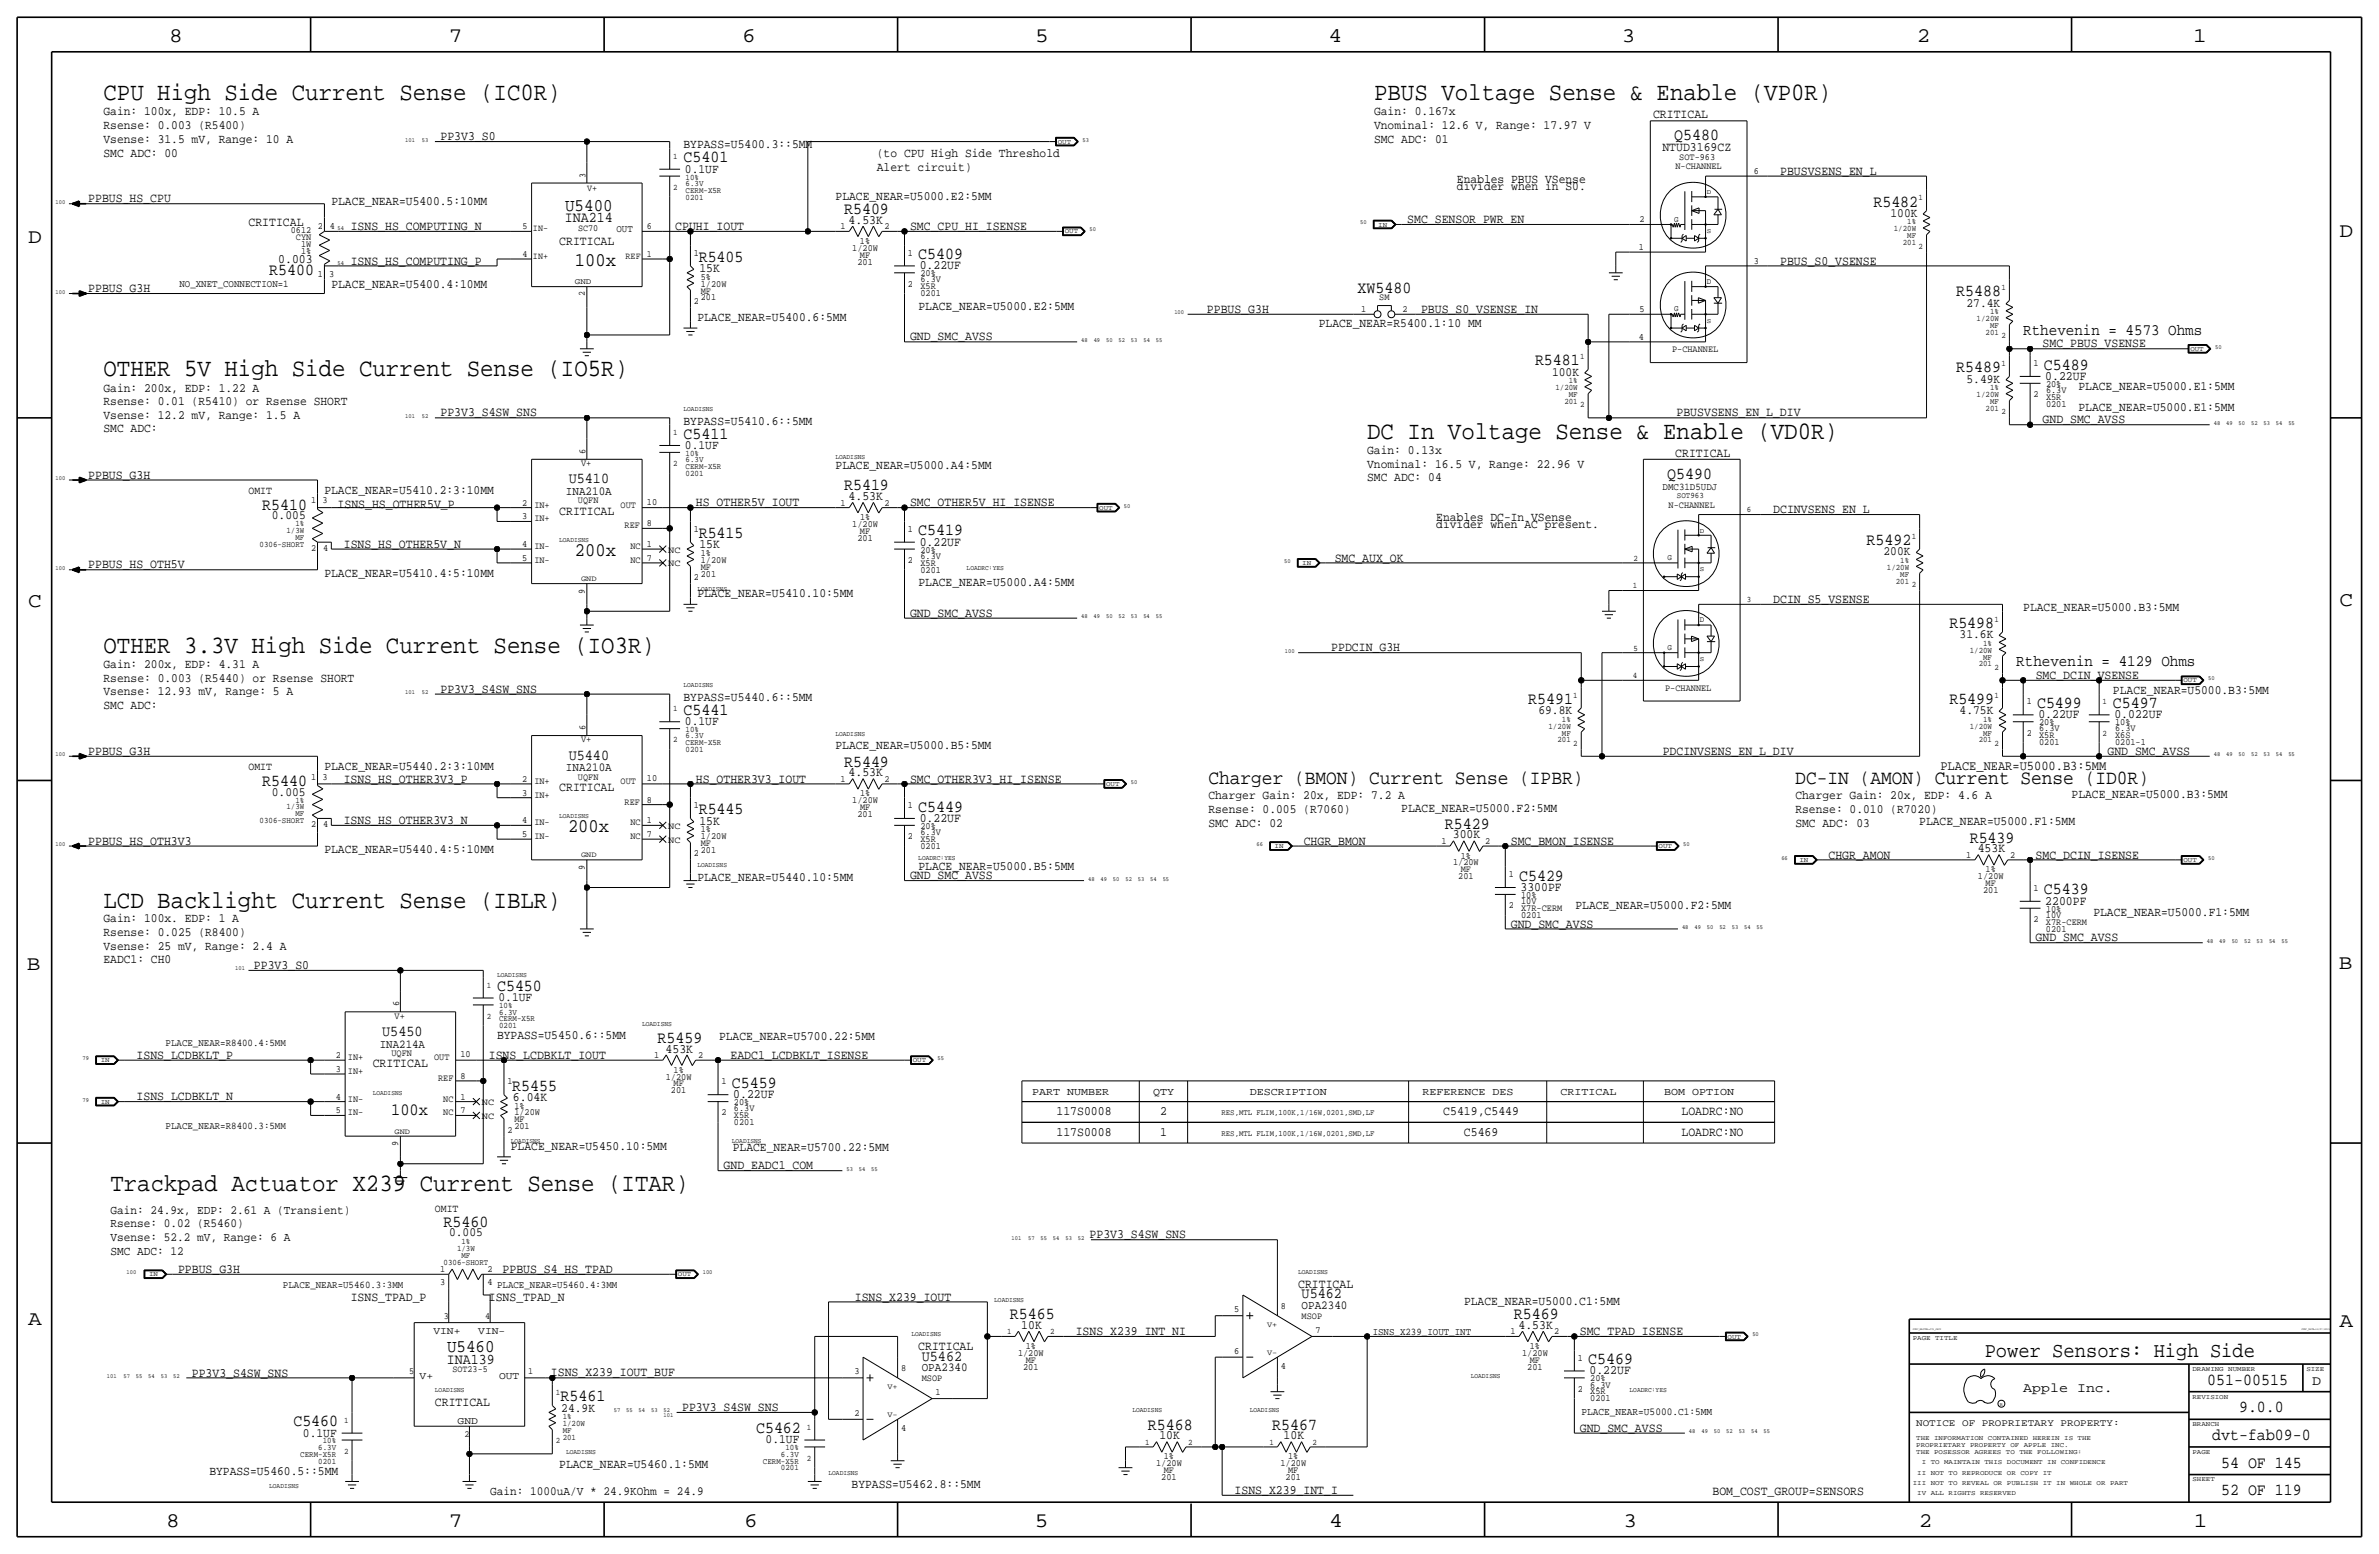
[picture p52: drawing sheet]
<svg xmlns="http://www.w3.org/2000/svg" width="875mm" height="572mm" viewBox="0 0 875 572" stroke-linecap="round" stroke-linejoin="round" font-family="sans-serif">
<defs><g id="words">
<g font-size="9.2">
<text x="38" y="36.8">CPU High Side Current Sense (IC0R)</text>
<text x="505.4" y="36.8">PBUS Voltage Sense &amp; Enable (VP0R)</text>
<text x="38" y="138.4">OTHER 5V High Side Current Sense (IO5R)</text>
<text x="502.9" y="161.3">DC In Voltage Sense &amp; Enable (VD0R)</text>
<text x="38" y="240">OTHER 3.3V High Side Current Sense (IO3R)</text>
<text x="38" y="334">LCD Backlight Current Sense (IBLR)</text>
<text x="40.6" y="438.1">Trackpad Actuator X239 Current Sense (ITAR)</text>
</g>
<text font-size="7.7" x="730" y="499.1">Power Sensors: High Side</text>
<g font-size="7.6">
<text x="62.2" y="15.5">8</text>
<text x="165" y="15.5">7</text>
<text x="273" y="15.5">6</text>
<text x="380.7" y="15.5">5</text>
<text x="488.6" y="15.5">4</text>
<text x="596.6" y="15.5">3</text>
<text x="705.1" y="15.5">2</text>
<text x="806.7" y="15.5">1</text>
<text x="10.4" y="89.4">D</text>
<text x="860.5" y="87.1">D</text>
<text x="10.4" y="223.3">C</text>
<text x="860.5" y="222.8">C</text>
<text x="9.8" y="356.6">B</text>
<text x="860.2" y="356.4">B</text>
<text x="10.4" y="487.4">A</text>
<text x="860.5" y="488.2">A</text>
<text x="61.2" y="561.6">8</text>
<text x="165" y="561.6">7</text>
<text x="273.8" y="561.6">6</text>
<text x="380.7" y="561.6">5</text>
<text x="488.9" y="561.6">4</text>
<text x="597.1" y="561.6">3</text>
<text x="705.8" y="561.6">2</text>
<text x="806.9" y="561.6">1</text>
</g>
<g font-size="7.4">
<text x="444.4" y="288.3">Charger (BMON) Current Sense (IPBR)</text>
<text x="660.3" y="288.3">DC-IN (AMON) Current Sense (ID0R)</text>
</g>
<g font-size="7.1">
<text x="211.5" y="97.8">100x</text>
<text x="211.5" y="204.5">200x</text>
<text x="208.9" y="306.1">200x</text>
</g>
<g font-size="6.5">
<text x="207.9" y="77.5">U5400</text>
<text x="164.4" y="497.3">U5460</text>
</g>
<text font-size="6.3" x="143.9" y="410.2">100x</text>
<g font-size="6.2">
<text x="615.8" y="51.6">Q5480</text>
<text x="251.4" y="59.7">C5401</text>
<text x="689.1" y="75.9">R5482</text>
<text x="310.5" y="78.7">R5409</text>
<text x="337.8" y="95.3">C5409</text>
<text x="99" y="101.2">R5400</text>
<text x="257" y="96.3">R5405</text>
<text x="499.3" y="107.7">XW5480</text>
<text x="719.5" y="109">R5488</text>
<text x="564.6" y="134.4">R5481</text>
<text x="719.5" y="136.9">R5489</text>
<text x="751.8" y="135.9">C5489</text>
<text x="251.4" y="161.3">C5411</text>
<text x="613.2" y="176">Q5490</text>
<text x="310.5" y="180.3">R5419</text>
<text x="96.5" y="187.5">R5410</text>
<text x="257" y="197.9">R5415</text>
<text x="337.8" y="196.9">C5419</text>
<text x="686.5" y="200.4">R5492</text>
<text x="717" y="230.9">R5498</text>
<text x="251.4" y="262.9">C5441</text>
<text x="562.1" y="258.8">R5491</text>
<text x="717" y="258.8">R5499</text>
<text x="749.2" y="260.4">C5499</text>
<text x="777.2" y="260.4">C5497</text>
<text x="310.5" y="281.9">R5449</text>
<text x="96.5" y="289.1">R5440</text>
<text x="257" y="299.5">R5445</text>
<text x="337.8" y="298.5">C5449</text>
<text x="531.5" y="304.8">R5429</text>
<text x="724.5" y="309.9">R5439</text>
<text x="558.7" y="323.9">C5429</text>
<text x="751.8" y="328.9">C5439</text>
<text x="182.8" y="364.5">C5450</text>
<text x="241.9" y="383.5">R5459</text>
<text x="188.4" y="401.1">R5455</text>
<text x="269.2" y="400.1">C5459</text>
<text x="163.2" y="451.1">R5460</text>
<text x="371.4" y="485.1">R5465</text>
<text x="556.9" y="485.1">R5469</text>
<text x="584.1" y="501.6">C5469</text>
<text x="811.9" y="509.3">051-00515</text>
<text x="206.2" y="515.4">R5461</text>
<text x="823.6" y="519.4">9.0.0</text>
<text x="107.9" y="524.5">C5460</text>
<text x="278.1" y="527">C5462</text>
<text x="422.2" y="525.8">R5468</text>
<text x="468" y="525.8">R5467</text>
<text x="813.7" y="529.6">dvt-fab09-0</text>
<text x="817" y="539.8">54 OF 145</text>
<text x="817" y="549.9">52 OF 119</text>
</g>
<g font-size="5.9">
<text x="744.2" y="123.2">Rthevenin = 4573 Ohms</text>
<text x="741.6" y="245.1">Rthevenin = 4129 Ohms</text>
</g>
<g font-size="5.6">
<text x="209.2" y="177.8">U5410</text>
<text x="209.2" y="279.4">U5440</text>
<text x="140.6" y="381">U5450</text>
<text x="478.7" y="477.5">U5462</text>
<text x="339" y="500.4">U5462</text>
</g>
<g font-size="5.5">
<text x="207.8" y="81.8">INA214</text>
<text x="164.4" y="501.6">INA139</text>
</g>
<g font-size="5">
<text x="713.7" y="283.2">PLACE_NEAR=U5000.B3:5MM</text>
<text x="850.5" y="509.3">D</text>
<text x="744.2" y="511.8">Apple Inc.</text>
</g>
<g font-size="4.7">
<text x="38" y="42.4">Gain: 100x, EDP: 10.5 A</text>
<text x="38" y="47.5">Rsense: 0.003 (R5400)</text>
<text x="505.4" y="42.4">Gain: 0.167x</text>
<text x="505.4" y="47.5">Vnominal: 12.6 V, Range: 17.97 V</text>
<text x="608" y="43.5">CRITICAL</text>
<text x="38" y="52.6">Vsense: 31.5 mV, Range: 10 A</text>
<text x="162" y="51.6">PP3V3_S0</text>
<text x="505.4" y="52.6">SMC ADC: 01</text>
<text x="38" y="57.7">SMC ADC: 00</text>
<text x="251.4" y="54.6">BYPASS=U5400.3::5MM</text>
<text x="322.5" y="57.7">(to CPU High Side Threshold</text>
<text x="611.5" y="55.7">NTUD3169CZ</text>
<text x="251.9" y="63.5">0.1UF</text>
<text x="322.5" y="62.7">Alert circuit)</text>
<text x="654.8" y="64.3">PBUSVSENS_EN_L</text>
<text x="535.9" y="67.3">Enables PBUS VSense</text>
<text x="535.9" y="69.9">divider when in S0.</text>
<text x="32.5" y="74.4">PPBUS_HS_CPU</text>
<text x="121.9" y="75.5">PLACE_NEAR=U5400.5:10MM</text>
<text x="307.3" y="73.4">PLACE_NEAR=U5000.E2:5MM</text>
<text x="91.4" y="83.2">CRITICAL</text>
<text x="312.1" y="82.3">4.53K</text>
<text x="517.6" y="82">SMC_SENSOR_PWR_EN</text>
<text x="695.3" y="79.8">100K</text>
<text x="129" y="84.6">ISNS_HS_COMPUTING_N</text>
<text x="248.4" y="84.6">CPUHI_IOUT</text>
<text x="334.7" y="84.6">SMC_CPU_HI_ISENSE</text>
<text x="205.7" y="90.2">CRITICAL</text>
<text x="102.3" y="96.7">0.003</text>
<text x="129" y="97.3">ISNS_HS_COMPUTING_P</text>
<text x="257.3" y="100.1">15K</text>
<text x="338.3" y="99.1">0.22UF</text>
<text x="654.8" y="97.3">PBUS_S0_VSENSE</text>
<text x="32.5" y="107.4">PPBUS_G3H</text>
<text x="121.9" y="106">PLACE_NEAR=U5400.4:10MM</text>
<text x="723.3" y="112.8">27.4K</text>
<text x="256.5" y="118.1">PLACE_NEAR=U5400.6:5MM</text>
<text x="337.8" y="114">PLACE_NEAR=U5000.E2:5MM</text>
<text x="443.9" y="115.1">PPBUS_G3H</text>
<text x="522.7" y="115.1">PBUS_S0_VSENSE_IN</text>
<text x="334.7" y="125.2">GND_SMC_AVSS</text>
<text x="485.1" y="120.1">PLACE_NEAR=R5400.1:10 MM</text>
<text x="751.3" y="127.8">SMC_PBUS_VSENSE</text>
<text x="570.9" y="138.2">100K</text>
<text x="723.3" y="140.7">5.49K</text>
<text x="752.3" y="139.7">0.22UF</text>
<text x="764.5" y="143.5">PLACE_NEAR=U5000.E1:5MM</text>
<text x="38" y="144">Gain: 200x, EDP: 1.22 A</text>
<text x="38" y="149.1">Rsense: 0.01 (R5410) or Rsense SHORT</text>
<text x="38" y="154.2">Vsense: 12.2 mV, Range: 1.5 A</text>
<text x="162" y="153.2">PP3V3_S4SW_SNS</text>
<text x="616.7" y="153.2">PBUSVSENS_EN_L_DIV</text>
<text x="751.3" y="155.7">GND_SMC_AVSS</text>
<text x="764.5" y="151.1">PLACE_NEAR=U5000.E1:5MM</text>
<text x="38" y="158.8">SMC ADC:</text>
<text x="251.4" y="156.2">BYPASS=U5410.6::5MM</text>
<text x="251.9" y="165.1">0.1UF</text>
<text x="502.9" y="166.9">Gain: 0.13x</text>
<text x="616.2" y="167.9">CRITICAL</text>
<text x="307.3" y="172.5">PLACE_NEAR=U5000.A4:5MM</text>
<text x="502.9" y="172">Vnominal: 16.5 V, Range: 22.96 V</text>
<text x="32.5" y="176">PPBUS_G3H</text>
<text x="502.9" y="177">SMC ADC: 04</text>
<text x="119.3" y="181.6">PLACE_NEAR=U5410.2:3:10MM</text>
<text x="312.1" y="183.9">4.53K</text>
<text x="100" y="191">0.005</text>
<text x="124.2" y="186.7">ISNS_HS_OTHER5V_P</text>
<text x="205.7" y="189.2">CRITICAL</text>
<text x="256" y="186.2">HS_OTHER5V_IOUT</text>
<text x="334.7" y="186.2">SMC_OTHER5V_HI_ISENSE</text>
<text x="528.3" y="191.8">Enables DC-In VSense</text>
<text x="652.2" y="188.7">DCINVSENS_EN_L</text>
<text x="528.3" y="194.3">divider when AC present.</text>
<text x="126.4" y="201.4">ISNS_HS_OTHER5V_N</text>
<text x="257.3" y="201.7">15K</text>
<text x="338.3" y="200.7">0.22UF</text>
<text x="32.5" y="209">PPBUS_HS_OTH5V</text>
<text x="490.9" y="206.5">SMC_AUX_OK</text>
<text x="692.8" y="204.2">200K</text>
<text x="119.3" y="212.1">PLACE_NEAR=U5410.4:5:10MM</text>
<text x="337.8" y="215.6">PLACE_NEAR=U5000.A4:5MM</text>
<text x="256.5" y="219.7">PLACE_NEAR=U5410.10:5MM</text>
<text x="652.2" y="221.7">DCIN_S5_VSENSE</text>
<text x="334.7" y="226.8">GND_SMC_AVSS</text>
<text x="744.2" y="224.8">PLACE_NEAR=U5000.B3:5MM</text>
<text x="489.7" y="239.5">PPDCIN_G3H</text>
<text x="720.8" y="234.7">31.6K</text>
<text x="38" y="245.6">Gain: 200x, EDP: 4.31 A</text>
<text x="38" y="250.7">Rsense: 0.003 (R5440) or Rsense SHORT</text>
<text x="748.7" y="249.7">SMC_DCIN_VSENSE</text>
<text x="38" y="255.8">Vsense: 12.93 mV, Range: 5 A</text>
<text x="162" y="254.8">PP3V3_S4SW_SNS</text>
<text x="251.4" y="257.8">BYPASS=U5440.6::5MM</text>
<text x="777.2" y="255.3">PLACE_NEAR=U5000.B3:5MM</text>
<text x="38" y="260.9">SMC ADC:</text>
<text x="565.8" y="262.6">69.8K</text>
<text x="720.8" y="262.6">4.75K</text>
<text x="251.9" y="266.7">0.1UF</text>
<text x="749.8" y="264.2">0.22UF</text>
<text x="777.7" y="264.2">0.022UF</text>
<text x="307.3" y="275.6">PLACE_NEAR=U5000.B5:5MM</text>
<text x="32.5" y="277.6">PPBUS_G3H</text>
<text x="611.6" y="277.6">PDCINVSENS_EN_L_DIV</text>
<text x="775.2" y="277.6">GND_SMC_AVSS</text>
<text x="119.3" y="283.2">PLACE_NEAR=U5440.2:3:10MM</text>
<text x="126.4" y="287.8">ISNS_HS_OTHER3V3_P</text>
<text x="256" y="287.8">HS_OTHER3V3_IOUT</text>
<text x="312.1" y="285.5">4.53K</text>
<text x="334.7" y="287.8">SMC_OTHER3V3_HI_ISENSE</text>
<text x="100" y="292.6">0.005</text>
<text x="205.7" y="290.8">CRITICAL</text>
<text x="444.4" y="293.9">Charger Gain: 20x, EDP: 7.2 A</text>
<text x="660.3" y="293.9">Charger Gain: 20x, EDP: 4.6 A</text>
<text x="761.9" y="293.4">PLACE_NEAR=U5000.B3:5MM</text>
<text x="444.5" y="299">Rsense: 0.005 (R7060)</text>
<text x="515.4" y="298.5">PLACE_NEAR=U5000.F2:5MM</text>
<text x="660.3" y="299">Rsense: 0.010 (R7020)</text>
<text x="126.4" y="303">ISNS_HS_OTHER3V3_N</text>
<text x="257.3" y="303.3">15K</text>
<text x="338.3" y="302.3">0.22UF</text>
<text x="444.5" y="304">SMC ADC: 02</text>
<text x="660.3" y="304">SMC ADC: 03</text>
<text x="705.9" y="303.5">PLACE_NEAR=U5000.F1:5MM</text>
<text x="32.5" y="310.6">PPBUS_HS_OTH3V3</text>
<text x="479.5" y="310.6">CHGR_BMON</text>
<text x="534.4" y="308.4">300K</text>
<text x="555.7" y="310.6">SMC_BMON_ISENSE</text>
<text x="119.3" y="313.7">PLACE_NEAR=U5440.4:5:10MM</text>
<text x="672.5" y="315.7">CHGR_AMON</text>
<text x="727.4" y="313.4">453K</text>
<text x="748.7" y="315.7">SMC_DCIN_ISENSE</text>
<text x="256.5" y="323.9">PLACE_NEAR=U5440.10:5MM</text>
<text x="334.7" y="323.3">GND_SMC_AVSS</text>
<text x="337.8" y="319.8">PLACE_NEAR=U5000.B5:5MM</text>
<text x="559.3" y="327.7">3300PF</text>
<text x="579.5" y="334.4">PLACE_NEAR=U5000.F2:5MM</text>
<text x="752.3" y="332.7">2200PF</text>
<text x="38" y="339.1">Gain: 100x. EDP: 1 A</text>
<text x="555.7" y="341.1">GND_SMC_AVSS</text>
<text x="770" y="336.9">PLACE_NEAR=U5000.F1:5MM</text>
<text x="38" y="344.2">Rsense: 0.025 (R8400)</text>
<text x="748.7" y="346.2">GND_SMC_AVSS</text>
<text x="38" y="349.3">Vsense: 25 mV, Range: 2.4 A</text>
<text x="38" y="354.3">EADC1: CH0</text>
<text x="93.4" y="356.4">PP3V3_S0</text>
<text x="183.3" y="368.3">0.1UF</text>
<text x="182.8" y="382.3">BYPASS=U5450.6::5MM</text>
<text x="264.5" y="382.5">PLACE_NEAR=U5700.22:5MM</text>
<text x="50.2" y="389.4">ISNS_LCDBKLT_P</text>
<text x="179.8" y="389.4">ISNS_LCDBKLT_IOUT</text>
<text x="244.8" y="387.1">453K</text>
<text x="268.7" y="389.4">EADC1_LCDBKLT_ISENSE</text>
<text x="137.1" y="392.4">CRITICAL</text>
<text x="50.2" y="404.6">ISNS_LCDBKLT_N</text>
<text x="188.7" y="404.9">6.04K</text>
<text x="269.7" y="403.9">0.22UF</text>
<text x="388.6" y="410.2">117S0008</text>
<text x="426.7" y="410.2">2</text>
<text x="530.8" y="410.2">C5419,C5449</text>
<text x="618.5" y="410.2">LOADRC:NO</text>
<text x="388.6" y="417.8">117S0008</text>
<text x="426.7" y="417.8">1</text>
<text x="538.4" y="417.8">C5469</text>
<text x="618.5" y="417.8">LOADRC:NO</text>
<text x="187.9" y="422.9">PLACE_NEAR=U5450.10:5MM</text>
<text x="269.5" y="423.2">PLACE_NEAR=U5700.22:5MM</text>
<text x="266.1" y="430">GND_EADC1_COM</text>
<text x="165.2" y="454.7">0.005</text>
<text x="400.8" y="455.4">PP3V3_S4SW_SNS</text>
<text x="65.5" y="468.1">PPBUS_G3H</text>
<text x="184.9" y="468.1">PPBUS_S4_HS_TPAD</text>
<text x="477.5" y="473.7">CRITICAL</text>
<text x="129" y="478.3">ISNS_TPAD_P</text>
<text x="179.8" y="478.3">ISNS_TPAD_N</text>
<text x="314.4" y="478.3">ISNS_X239_IOUT</text>
<text x="538.5" y="479.8">PLACE_NEAR=U5000.C1:5MM</text>
<text x="375.6" y="488.7">10K</text>
<text x="395.7" y="491">ISNS_X239_INT_NI</text>
<text x="558.5" y="488.7">4.53K</text>
<text x="581.1" y="491">SMC_TPAD_ISENSE</text>
<text x="337.8" y="496.6">CRITICAL</text>
<text x="70.6" y="506.2">PP3V3_S4SW_SNS</text>
<text x="202.6" y="506.2">ISNS_X239_IOUT_BUF</text>
<text x="584.7" y="505.5">0.22UF</text>
<text x="160" y="516.9">CRITICAL</text>
<text x="206.5" y="519.2">24.9K</text>
<text x="250.9" y="518.9">PP3V3_S4SW_SNS</text>
<text x="581.1" y="526.5">GND_SMC_AVSS</text>
<text x="111.4" y="528.3">0.1UF</text>
<text x="281.6" y="530.9">0.1UF</text>
<text x="426.4" y="529.3">10K</text>
<text x="472.1" y="529.3">10K</text>
<text x="205.7" y="539.8">PLACE_NEAR=U5460.1:5MM</text>
<text x="77" y="542.3">BYPASS=U5460.5::5MM</text>
<text x="313.2" y="547.4">BYPASS=U5462.8::5MM</text>
<text x="454.1" y="549.4">ISNS_X239_INT_I</text>
<text x="629.9" y="549.9">BOM_COST_GROUP=SENSORS</text>
</g>
<g font-size="4.6">
<text x="40.6" y="446.3">Gain: 24.9x, EDP: 2.61 A (Transient)</text>
<text x="40.6" y="451.4">Rsense: 0.02 (R5460)</text>
<text x="40.6" y="461.5">SMC ADC: 12</text>
<text x="40.6" y="456.4">Vsense: 52.2 mV, Range: 6 A</text>
<text x="180.3" y="549.9">Gain: 1000uA/V * 24.9KOhm = 24.9</text>
</g>
<g font-size="4.5">
<text x="208.2" y="182.1">INA210A</text>
<text x="208.2" y="283.7">INA210A</text>
<text x="478.7" y="481.3">OPA2340</text>
<text x="339" y="504.2">OPA2340</text>
</g>
<text font-size="4.4" x="139.7" y="385.3">INA214A</text>
<g font-size="4.1">
<text x="91.4" y="181.6">OMIT</text>
<text x="91.4" y="283.2">OMIT</text>
<text x="160" y="445.8">OMIT</text>
</g>
<g font-size="3.9">
<text x="379.7" y="402.6">PART NUMBER</text>
<text x="424.1" y="402.6">QTY</text>
<text x="459.7" y="402.6">DESCRIPTION</text>
<text x="523.2" y="402.6">REFERENCE DES</text>
<text x="574" y="402.6">CRITICAL</text>
<text x="612.1" y="402.6">BOM OPTION</text>
<text x="581.7" y="520.4">PLACE_NEAR=U5000.C1:5MM</text>
</g>
<g font-size="3.8">
<text x="226.7" y="85.4">OUT</text>
<text x="66" y="105.4">NO_XNET_CONNECTION=1</text>
<text x="611.5" y="180.1">DMC31D5UDJ</text>
<text x="60.9" y="384.8">PLACE_NEAR=R8400.4:5MM</text>
<text x="60.9" y="415.3">PLACE_NEAR=R8400.3:5MM</text>
<text x="104.1" y="473.7">PLACE_NEAR=U5460.3:3MM</text>
<text x="182.8" y="473.7">PLACE_NEAR=U5460.4:3MM</text>
<text x="159.4" y="490.5">VIN+</text>
<text x="175.9" y="490.5">VIN-</text>
<text x="504.9" y="491">ISNS_X239_IOUT_INT</text>
<text x="154.3" y="507">V+</text>
<text x="183.5" y="507">OUT</text>
<text x="168.3" y="523.5">GND</text>
</g>
<text font-size="3.7" x="704.8" y="524.5">NOTICE OF PROPRIETARY PROPERTY:</text>
<g font-size="3.5">
<text x="617.7" y="58.7">SOT-963</text>
<text x="215.3" y="65.3" transform="rotate(-90 215.3 65.3)">3</text>
<text x="616.3" y="62.2">N-CHANNEL</text>
<text x="645.1" y="64">6</text>
<text x="216" y="70.4">V+</text>
<text x="603.1" y="81.8">2</text>
<text x="106.9" y="85.7">0612</text>
<text x="108.8" y="88.2">CYN</text>
<text x="116.9" y="84.2">2</text>
<text x="121.4" y="84.2">4</text>
<text x="192.2" y="84.3">5</text>
<text x="196" y="85.1">IN-</text>
<text x="212.7" y="84.8">SC70</text>
<text x="237.9" y="84.1">6</text>
<text x="309.2" y="84.3">1</text>
<text x="316.3" y="89.7">1%</text>
<text x="325.3" y="84.3">2</text>
<text x="110.7" y="90.8">1W</text>
<text x="110.7" y="93.3">1%</text>
<text x="192.2" y="94.5">4</text>
<text x="196" y="95.2">IN+</text>
<text x="230.1" y="95.2">REF</text>
<text x="237.9" y="94.5">1</text>
<text x="255.2" y="94">1</text>
<text x="313.5" y="92.2">1/20W</text>
<text x="316.3" y="94.7">MF</text>
<text x="334" y="94">1</text>
<text x="602.8" y="91.9">1</text>
<text x="116.9" y="101.7">1</text>
<text x="121.1" y="101.7">3</text>
<text x="315.4" y="97.3">201</text>
<text x="338.5" y="101.6">20%</text>
<text x="645.1" y="97">3</text>
<text x="257.8" y="105.4">1/20W</text>
<text x="257.8" y="102.9">5%</text>
<text x="257.8" y="107.9">MF</text>
<text x="334" y="105.4">2</text>
<text x="338.5" y="103.9">6.3V</text>
<text x="338.5" y="106.4">X5R</text>
<text x="215.1" y="109" transform="rotate(-90 215.1 109)">2</text>
<text x="255.2" y="111.8">2</text>
<text x="257.8" y="110.5">201</text>
<text x="338.5" y="109">0201</text>
<text x="507.3" y="110.5">SM</text>
<text x="500.7" y="114.8">1</text>
<text x="515.9" y="114.8">2</text>
<text x="603.1" y="114.8">5</text>
<text x="602.8" y="125">4</text>
<text x="615" y="129.5">P-CHANNEL</text>
<text x="748" y="134.6">1</text>
<text x="752.6" y="142.2">20%</text>
<text x="748" y="146.1">2</text>
<text x="752.6" y="147.1">X5R</text>
<text x="752.6" y="149.6">0201</text>
<text x="752.6" y="144.5">6.3V</text>
<text x="215.3" y="166.9" transform="rotate(-90 215.3 166.9)">6</text>
<text x="213.7" y="171.5">V+</text>
<text x="114.4" y="185.2">1</text>
<text x="118.6" y="185.2">3</text>
<text x="192.1" y="185.9">2</text>
<text x="212.6" y="185.2">UQFN</text>
<text x="237.9" y="185.7">10</text>
<text x="309.2" y="185.9">1</text>
<text x="325.3" y="185.9">2</text>
<text x="192.1" y="191">3</text>
<text x="196.5" y="191.8">IN+</text>
<text x="196.5" y="186.7">IN+</text>
<text x="228.2" y="186.7">OUT</text>
<text x="316.3" y="191.3">1%</text>
<text x="613.7" y="186.7">N-CHANNEL</text>
<text x="229.7" y="194.3">REF</text>
<text x="237.9" y="193.5">8</text>
<text x="255.2" y="195.6">1</text>
<text x="313.5" y="193.8">1/20W</text>
<text x="316.3" y="196.3">MF</text>
<text x="334" y="195.6">1</text>
<text x="114.4" y="202.7">2</text>
<text x="118.8" y="202.7">4</text>
<text x="192.1" y="201.2">4</text>
<text x="196.5" y="201.9">IN-</text>
<text x="231.9" y="201.9">NC</text>
<text x="237.9" y="201.2">1</text>
<text x="245.8" y="203.2">NC</text>
<text x="315.4" y="198.9">201</text>
<text x="338.5" y="203.2">20%</text>
<text x="192.1" y="206.2">5</text>
<text x="196.5" y="207">IN-</text>
<text x="231.9" y="207">NC</text>
<text x="237.9" y="206.2">7</text>
<text x="245.8" y="208.3">NC</text>
<text x="257.8" y="204.5">1%</text>
<text x="257.8" y="207">1/20W</text>
<text x="257.8" y="209.6">MF</text>
<text x="334" y="207">2</text>
<text x="338.5" y="205.5">6.3V</text>
<text x="338.5" y="208">X5R</text>
<text x="255.2" y="213.4">2</text>
<text x="257.8" y="212.1">201</text>
<text x="338.5" y="210.6">0201</text>
<text x="215.1" y="218.3" transform="rotate(-90 215.1 218.3)">9</text>
<text x="612.5" y="254">P-CHANNEL</text>
<text x="745.4" y="259.1">1</text>
<text x="215.3" y="268.5" transform="rotate(-90 215.3 268.5)">6</text>
<text x="750" y="266.7">20%</text>
<text x="750" y="269">6.3V</text>
<text x="778" y="266.7">10%</text>
<text x="778" y="269">6.3V</text>
<text x="213.7" y="273.1">V+</text>
<text x="745.4" y="270.5">2</text>
<text x="750" y="271.5">X5R</text>
<text x="750" y="274.1">0201</text>
<text x="778" y="271.5">X6S</text>
<text x="778" y="274.1">0201-1</text>
<text x="114.4" y="286.8">1</text>
<text x="118.6" y="286.8">3</text>
<text x="192.1" y="287.5">2</text>
<text x="212.6" y="286.8">UQFN</text>
<text x="237.9" y="287.3">10</text>
<text x="309.2" y="287.5">1</text>
<text x="325.3" y="287.5">2</text>
<text x="192.1" y="292.6">3</text>
<text x="196.5" y="293.4">IN+</text>
<text x="196.5" y="288.3">IN+</text>
<text x="228.2" y="288.3">OUT</text>
<text x="316.3" y="292.9">1%</text>
<text x="229.7" y="295.9">REF</text>
<text x="237.9" y="295.1">8</text>
<text x="255.2" y="297.2">1</text>
<text x="313.5" y="295.4">1/20W</text>
<text x="316.3" y="297.9">MF</text>
<text x="334" y="297.2">1</text>
<text x="114.4" y="304.3">2</text>
<text x="118.8" y="304.3">4</text>
<text x="192.1" y="302.8">4</text>
<text x="196.5" y="303.5">IN-</text>
<text x="231.9" y="303.5">NC</text>
<text x="237.9" y="302.8">1</text>
<text x="245.8" y="304.8">NC</text>
<text x="315.4" y="300.5">201</text>
<text x="338.5" y="304.8">20%</text>
<text x="192.1" y="307.8">5</text>
<text x="196.5" y="308.6">IN-</text>
<text x="231.9" y="308.6">NC</text>
<text x="237.9" y="307.8">7</text>
<text x="245.8" y="309.9">NC</text>
<text x="257.8" y="311.2">MF</text>
<text x="257.8" y="308.6">1/20W</text>
<text x="257.8" y="306.1">1%</text>
<text x="334" y="308.6">2</text>
<text x="338.5" y="307.1">6.3V</text>
<text x="338.5" y="309.6">X5R</text>
<text x="530.2" y="310.4">1</text>
<text x="546.3" y="310.4">2</text>
<text x="255.2" y="315">2</text>
<text x="257.8" y="313.7">201</text>
<text x="338.5" y="312.2">0201</text>
<text x="537.3" y="315.7">1%</text>
<text x="723.2" y="315.5">1</text>
<text x="739.3" y="315.5">2</text>
<text x="215.1" y="319.9" transform="rotate(-90 215.1 319.9)">9</text>
<text x="534.5" y="318.3">1/20W</text>
<text x="536.4" y="323.3">201</text>
<text x="537.3" y="320.8">MF</text>
<text x="554.9" y="322.6">1</text>
<text x="727.5" y="323.3">1/20W</text>
<text x="730.3" y="320.8">1%</text>
<text x="729.4" y="328.4">201</text>
<text x="730.3" y="325.9">MF</text>
<text x="748" y="327.7">1</text>
<text x="554.9" y="334">2</text>
<text x="559.5" y="332.5">10V</text>
<text x="559.5" y="335">X7R-CERM</text>
<text x="559.5" y="330.2">10%</text>
<text x="752.6" y="335.3">10%</text>
<text x="559.5" y="337.6">0201</text>
<text x="748" y="339.1">2</text>
<text x="752.5" y="337.6">10V</text>
<text x="752.5" y="340.1">X7R-CERM</text>
<text x="752.5" y="342.6">0201</text>
<text x="146.8" y="370.1" transform="rotate(-90 146.8 370.1)">6</text>
<text x="145.1" y="374.7">V+</text>
<text x="123.5" y="389.1">2</text>
<text x="128" y="389.9">IN+</text>
<text x="144" y="388.4">UQFN</text>
<text x="159.7" y="389.9">OUT</text>
<text x="169.4" y="388.9">10</text>
<text x="240.6" y="389.1">1</text>
<text x="256.7" y="389.1">2</text>
<text x="123.5" y="394.2">3</text>
<text x="128" y="395">IN+</text>
<text x="247.7" y="394.5">1%</text>
<text x="161.2" y="397.5">REF</text>
<text x="169.4" y="396.7">8</text>
<text x="186.6" y="398.8">1</text>
<text x="244.9" y="397">1/20W</text>
<text x="247.7" y="399.5">MF</text>
<text x="265.4" y="398.8">1</text>
<text x="123.5" y="404.4">4</text>
<text x="128" y="405.1">IN-</text>
<text x="163" y="405.1">NC</text>
<text x="169.4" y="404.4">1</text>
<text x="177.2" y="406.4">NC</text>
<text x="189.2" y="407.7">1%</text>
<text x="246.8" y="402.1">201</text>
<text x="270" y="406.4">20%</text>
<text x="123.5" y="409.4">5</text>
<text x="128" y="410.2">IN-</text>
<text x="163" y="410.2">NC</text>
<text x="169.4" y="409.4">7</text>
<text x="177.2" y="411.5">NC</text>
<text x="189.2" y="412.8">MF</text>
<text x="189.2" y="410.2">1/20W</text>
<text x="265.4" y="410.2">2</text>
<text x="270" y="408.7">6.3V</text>
<text x="270" y="413.8">0201</text>
<text x="270" y="411.2">X5R</text>
<text x="186.6" y="416.6">2</text>
<text x="189.2" y="415.3">201</text>
<text x="146.5" y="421.5" transform="rotate(-90 146.5 421.5)">9</text>
<text x="161.9" y="467.9">1</text>
<text x="179.3" y="467.9">2</text>
<text x="161.9" y="472.7">3</text>
<text x="179.3" y="472.7">4</text>
<text x="163.2" y="485.1">3</text>
<text x="178.4" y="485.1">4</text>
<text x="454" y="482.6">5</text>
<text x="471.1" y="481.3">8</text>
<text x="478.7" y="485.1">MSOP</text>
<text x="483.8" y="490.2">7</text>
<text x="555.6" y="490.7">1</text>
<text x="571.7" y="490.7">2</text>
<text x="377.3" y="496.1">1%</text>
<text x="454" y="497.8">6</text>
<text x="562.7" y="496.1">1%</text>
<text x="374.4" y="498.6">1/20W</text>
<text x="376.3" y="503.7">201</text>
<text x="377.3" y="501.1">MF</text>
<text x="471.1" y="503.6">4</text>
<text x="559.9" y="498.6">1/20W</text>
<text x="561.8" y="503.7">201</text>
<text x="562.7" y="501.1">MF</text>
<text x="580.3" y="500.4">1</text>
<text x="150.5" y="505.5">5</text>
<text x="166.4" y="504.7">SOT23-5</text>
<text x="194.3" y="505.5">1</text>
<text x="314.3" y="505.5">3</text>
<text x="331.4" y="504.1">8</text>
<text x="339" y="508">MSOP</text>
<text x="584.9" y="508">20%</text>
<text x="344.1" y="513.1">1</text>
<text x="580.3" y="511.8">2</text>
<text x="584.9" y="512.8">X5R</text>
<text x="584.9" y="515.4">0201</text>
<text x="584.9" y="510.3">6.3V</text>
<text x="314.3" y="520.7">2</text>
<text x="331.4" y="526.4">4</text>
<text x="170.8" y="528.3">2</text>
<text x="425.2" y="539.2">1/20W</text>
<text x="428.1" y="536.7">1%</text>
<text x="471" y="539.2">1/20W</text>
<text x="473.8" y="536.7">1%</text>
<text x="427.1" y="544.3">201</text>
<text x="428.1" y="541.8">MF</text>
<text x="472.9" y="544.3">201</text>
<text x="473.8" y="541.8">MF</text>
</g>
<g font-size="3.1">
<text x="247.6" y="58.4">1</text>
<text x="247.6" y="69.9">2</text>
<text x="252.2" y="70.9">CERM-X5R</text>
<text x="252.2" y="68.3">6.3V</text>
<text x="252.2" y="66">10%</text>
<text x="252.2" y="73.4">0201</text>
<text x="705.7" y="73.7">1</text>
<text x="615.8" y="81.5">G</text>
<text x="701.5" y="82.5">1%</text>
<text x="696.6" y="85.1">1/20W</text>
<text x="701.5" y="87.6">MF</text>
<text x="699.9" y="90.2">201</text>
<text x="705.7" y="91.4">2</text>
<text x="627.8" y="104.4">D</text>
<text x="736.2" y="106.7">1</text>
<text x="615.8" y="114.6">G</text>
<text x="727" y="118.1">1/20W</text>
<text x="732" y="115.6">1%</text>
<text x="730.3" y="123.2">201</text>
<text x="732" y="120.6">MF</text>
<text x="736.2" y="124.5">2</text>
<text x="581.2" y="132.1">1</text>
<text x="736.2" y="134.6">1</text>
<text x="572.1" y="143.5">1/20W</text>
<text x="577" y="141">1%</text>
<text x="732" y="143.5">1%</text>
<text x="575.4" y="148.6">201</text>
<text x="577" y="146.1">MF</text>
<text x="581.2" y="149.9">2</text>
<text x="727" y="146.1">1/20W</text>
<text x="732" y="148.6">MF</text>
<text x="730.3" y="151.1">201</text>
<text x="736.2" y="152.4">2</text>
<text x="247.6" y="160">1</text>
<text x="252.2" y="167.6">10%</text>
<text x="247.6" y="171.5">2</text>
<text x="252.2" y="169.9">6.3V</text>
<text x="252.2" y="172.5">CERM-X5R</text>
<text x="252.2" y="175">0201</text>
<text x="616.8" y="183.1">SOT963</text>
<text x="642.6" y="188.5">6</text>
<text x="105.4" y="196.1">1/3W</text>
<text x="108.7" y="193.5">1%</text>
<text x="95.5" y="201.2">0306-SHORT</text>
<text x="108.7" y="198.6">MF</text>
<text x="703.1" y="198.1">1</text>
<text x="600.8" y="206.2">2</text>
<text x="613.3" y="206">G</text>
<text x="694" y="209.6">1/20W</text>
<text x="699" y="207">1%</text>
<text x="697.3" y="214.6">201</text>
<text x="699" y="212.1">MF</text>
<text x="703.1" y="215.9">2</text>
<text x="600.5" y="216.4">1</text>
<text x="642.6" y="221.5">3</text>
<text x="625.2" y="228.9">D</text>
<text x="733.6" y="228.6">1</text>
<text x="600.8" y="239.3">5</text>
<text x="613.3" y="239">G</text>
<text x="729.4" y="237.5">1%</text>
<text x="724.5" y="240">1/20W</text>
<text x="727.8" y="245.1">201</text>
<text x="729.4" y="242.6">MF</text>
<text x="600.5" y="249.4">4</text>
<text x="733.6" y="246.4">2</text>
<text x="578.7" y="256.5">1</text>
<text x="733.6" y="256.5">1</text>
<text x="247.6" y="261.6">1</text>
<text x="773.4" y="259.1">1</text>
<text x="252.2" y="269.2">10%</text>
<text x="569.5" y="268">1/20W</text>
<text x="574.5" y="265.4">1%</text>
<text x="724.5" y="268">1/20W</text>
<text x="729.4" y="265.4">1%</text>
<text x="247.6" y="273.1">2</text>
<text x="252.2" y="274.1">CERM-X5R</text>
<text x="252.2" y="271.5">6.3V</text>
<text x="572.9" y="273.1">201</text>
<text x="574.5" y="270.5">MF</text>
<text x="578.7" y="274.3">2</text>
<text x="727.8" y="273.1">201</text>
<text x="729.4" y="270.5">MF</text>
<text x="733.6" y="274.3">2</text>
<text x="773.4" y="270.5">2</text>
<text x="252.2" y="276.6">0201</text>
<text x="105.4" y="297.7">1/3W</text>
<text x="108.7" y="295.1">1%</text>
<text x="95.5" y="302.8">0306-SHORT</text>
<text x="108.7" y="300.2">MF</text>
<text x="179" y="363.2">1</text>
<text x="183.6" y="370.8">10%</text>
<text x="179" y="374.7">2</text>
<text x="183.6" y="375.7">CERM-X5R</text>
<text x="183.6" y="373.1">6.3V</text>
<text x="183.6" y="378.2">0201</text>
<text x="168.1" y="460">1/3W</text>
<text x="169.7" y="457.5">1%</text>
<text x="163.2" y="465.1">0306-SHORT</text>
<text x="169.7" y="462.5">MF</text>
<text x="370.4" y="490.7">1</text>
<text x="386.3" y="490.7">2</text>
<text x="204.4" y="513.1">1</text>
<text x="207" y="522">1%</text>
<text x="126.6" y="523.2">1</text>
<text x="207" y="527">MF</text>
<text x="207" y="524.5">1/20W</text>
<text x="296.7" y="525.8">1</text>
<text x="117" y="533.1">6.3V</text>
<text x="118.7" y="530.9">10%</text>
<text x="204.4" y="530.9">2</text>
<text x="207" y="529.6">201</text>
<text x="288.9" y="533.4">10%</text>
<text x="421.2" y="531.4">1</text>
<text x="437.1" y="531.4">2</text>
<text x="466.9" y="531.4">1</text>
<text x="482.8" y="531.4">2</text>
<text x="110.5" y="535.7">CERM-X5R</text>
<text x="117" y="538.2">0201</text>
<text x="126.6" y="534.7">2</text>
<text x="280.6" y="538.2">CERM-X5R</text>
<text x="287.2" y="535.7">6.3V</text>
<text x="296.7" y="537.2">2</text>
<text x="287.2" y="540.8">0201</text>
</g>
<g font-size="3">
<text x="211.5" y="104.4">GND</text>
<text x="449.3" y="410.2">RES,MTL FLIM,100K,1/16W,0201,SMD,LF</text>
<text x="449.3" y="417.8">RES,MTL FLIM,100K,1/16W,0201,SMD,LF</text>
</g>
<g font-size="2.9">
<text x="213.7" y="213.7">GND</text>
<text x="213.7" y="315.3">GND</text>
<text x="145.1" y="416.9">GND</text>
<text x="466.1" y="488">V+</text>
<text x="466.1" y="498.1">V-</text>
<text x="326.4" y="510.8">V+</text>
<text x="326.4" y="521">V-</text>
</g>
<g font-size="2.6">
<text x="251.4" y="151.1">LOADISNS</text>
<text x="307.3" y="168.9">LOADISNS</text>
<text x="205.7" y="199.4">LOADISNS</text>
<text x="355.5" y="209.6">LOADRC:YES</text>
<text x="256.5" y="217.2">LOADISNS</text>
<text x="251.4" y="252.7">LOADISNS</text>
<text x="307.3" y="270.5">LOADISNS</text>
<text x="205.7" y="301">LOADISNS</text>
<text x="337.8" y="316.2">LOADRC:YES</text>
<text x="256.5" y="318.8">LOADISNS</text>
<text x="182.8" y="359.4">LOADISNS</text>
<text x="236.2" y="377.2">LOADISNS</text>
<text x="137.1" y="402.6">LOADISNS</text>
<text x="187.9" y="420.4">LOADISNS</text>
<text x="269.2" y="420.4">LOADISNS</text>
<text x="477.5" y="468.6">LOADISNS</text>
<text x="365.7" y="478.8">LOADISNS</text>
<text x="335.2" y="491.5">LOADISNS</text>
<text x="541" y="506.7">LOADISNS</text>
<text x="160" y="511.8">LOADISNS</text>
<text x="599.4" y="511.8">LOADRC:YES</text>
<text x="416.5" y="519.4">LOADISNS</text>
<text x="459.7" y="519.4">LOADISNS</text>
<text x="208.2" y="534.7">LOADISNS</text>
<text x="304.7" y="542.3">LOADISNS</text>
<text x="99" y="547.4">LOADISNS</text>
</g>
<g font-size="2.5">
<text x="389.1" y="52.8">OUT</text>
<text x="627.8" y="71.4">D</text>
<text x="506.9" y="83.3">IN</text>
<text x="391.6" y="85.9">OUT</text>
<text x="627.8" y="85.6">S</text>
<text x="627.8" y="118.6">S</text>
<text x="805.6" y="129">OUT</text>
<text x="404.3" y="187.5">OUT</text>
<text x="625.2" y="195.8">D</text>
<text x="479" y="207.8">IN</text>
<text x="625.2" y="210.1">S</text>
<text x="625.2" y="243.1">S</text>
<text x="803.1" y="251">OUT</text>
<text x="406.9" y="289.1">OUT</text>
<text x="468.8" y="311.9">IN</text>
<text x="610.1" y="311.9">OUT</text>
<text x="661.9" y="317">IN</text>
<text x="803.1" y="317">OUT</text>
<text x="37" y="390.7">IN</text>
<text x="335.7" y="390.7">OUT</text>
<text x="37" y="405.9">IN</text>
<text x="54.8" y="469.4">IN</text>
<text x="249.4" y="469.4">OUT</text>
<text x="635.5" y="492.3">OUT</text>
<text x="703.5" y="492.8">PAGE TITLE</text>
<text x="806.4" y="504.2">DRAWING NUMBER</text>
<text x="848.3" y="504.2">SIZE</text>
<text x="806.4" y="514.4">REVISION</text>
<text x="806.4" y="524.5">BRANCH</text>
<text x="704.8" y="532.1">PROPRIETARY PROPERTY OF APPLE INC.</text>
<text x="704.8" y="529.6">THE INFORMATION CONTAINED HEREIN IS THE</text>
<text x="704.8" y="534.7">THE POSESSOR AGREES TO THE FOLLOWING:</text>
<text x="706.8" y="538.5">I TO MAINTAIN THIS DOCUMENT IN CONFIDENCE</text>
<text x="806.4" y="534.7">PAGE</text>
<text x="705.2" y="542.3">II NOT TO REPRODUCE OR COPY IT</text>
<text x="806.4" y="544.8">SHEET</text>
<text x="703.5" y="546.1">III NOT TO REVEAL OR PUBLISH IT IN WHOLE OR PART</text>
<text x="705.2" y="549.9">IV ALL RIGHTS RESERVED</text>
</g>
<g font-size="2.3">
<text x="149" y="52.1">101</text>
<text x="155.1" y="52.1">53</text>
<text x="398.2" y="52.1">53</text>
<text x="20.5" y="74.9">100</text>
<text x="500.3" y="82.6">50</text>
<text x="124.1" y="84.6">54</text>
<text x="400.7" y="85.1">50</text>
<text x="124.1" y="97.3">54</text>
<text x="20.5" y="108">100</text>
<text x="432" y="115.6">100</text>
<text x="397.7" y="125.7">48</text>
<text x="402.3" y="125.7">49</text>
<text x="406.9" y="125.7">50</text>
<text x="411.4" y="125.7">52</text>
<text x="416" y="125.7">53</text>
<text x="420.6" y="125.7">54</text>
<text x="425.1" y="125.7">55</text>
<text x="814.7" y="128.3">50</text>
<text x="149" y="153.7">101</text>
<text x="155.1" y="153.7">52</text>
<text x="814.3" y="156.2">48</text>
<text x="818.8" y="156.2">49</text>
<text x="823.4" y="156.2">50</text>
<text x="828" y="156.2">52</text>
<text x="832.5" y="156.2">53</text>
<text x="837.1" y="156.2">54</text>
<text x="841.7" y="156.2">55</text>
<text x="20.5" y="176.5">100</text>
<text x="413.4" y="186.7">50</text>
<text x="20.5" y="209.6">100</text>
<text x="472.3" y="207">50</text>
<text x="397.7" y="227.3">48</text>
<text x="402.3" y="227.3">49</text>
<text x="406.8" y="227.3">50</text>
<text x="411.4" y="227.3">52</text>
<text x="416" y="227.3">53</text>
<text x="420.5" y="227.3">54</text>
<text x="425.1" y="227.3">55</text>
<text x="472.6" y="240">100</text>
<text x="812.2" y="250.2">50</text>
<text x="149" y="255.3">101</text>
<text x="155.1" y="255.3">52</text>
<text x="20.5" y="278.1">100</text>
<text x="814.3" y="278.1">48</text>
<text x="818.8" y="278.1">49</text>
<text x="823.4" y="278.1">50</text>
<text x="828" y="278.1">52</text>
<text x="832.6" y="278.1">53</text>
<text x="837.1" y="278.1">54</text>
<text x="841.7" y="278.1">55</text>
<text x="416" y="288.3">50</text>
<text x="20.5" y="311.2">100</text>
<text x="462.2" y="311.2">66</text>
<text x="619.2" y="311.2">50</text>
<text x="655.2" y="316.2">66</text>
<text x="812.2" y="316.2">50</text>
<text x="400.2" y="323.9">48</text>
<text x="404.8" y="323.9">49</text>
<text x="409.4" y="323.9">50</text>
<text x="413.9" y="323.9">52</text>
<text x="418.5" y="323.9">53</text>
<text x="423.1" y="323.9">54</text>
<text x="427.7" y="323.9">55</text>
<text x="618.7" y="341.6">48</text>
<text x="623.3" y="341.6">49</text>
<text x="627.8" y="341.6">50</text>
<text x="632.4" y="341.6">52</text>
<text x="637" y="341.6">53</text>
<text x="641.5" y="341.6">54</text>
<text x="646.1" y="341.6">55</text>
<text x="811.7" y="346.7">48</text>
<text x="816.3" y="346.7">49</text>
<text x="820.9" y="346.7">50</text>
<text x="825.4" y="346.7">52</text>
<text x="830" y="346.7">53</text>
<text x="834.6" y="346.7">54</text>
<text x="839.1" y="346.7">55</text>
<text x="86.5" y="356.9">101</text>
<text x="30.4" y="389.9">79</text>
<text x="344.8" y="389.9">55</text>
<text x="30.4" y="405.1">79</text>
<text x="311.3" y="430.5">53</text>
<text x="315.9" y="430.5">54</text>
<text x="320.5" y="430.5">55</text>
<text x="372.1" y="455.9">101</text>
<text x="378.2" y="455.9">57</text>
<text x="382.7" y="455.9">55</text>
<text x="387.3" y="455.9">54</text>
<text x="391.9" y="455.9">53</text>
<text x="396.4" y="455.9">52</text>
<text x="46.6" y="468.6">100</text>
<text x="258.5" y="468.6">100</text>
<text x="644.6" y="491.5">50</text>
<text x="39.3" y="506.7">101</text>
<text x="45.4" y="506.7">57</text>
<text x="50" y="506.7">55</text>
<text x="54.6" y="506.7">54</text>
<text x="59.1" y="506.7">53</text>
<text x="63.7" y="506.7">52</text>
<text x="225.8" y="519.4">57</text>
<text x="230.3" y="519.4">55</text>
<text x="234.9" y="519.4">54</text>
<text x="239.5" y="519.4">53</text>
<text x="244" y="521.3">101</text>
<text x="244" y="519.4">52</text>
<text x="621.2" y="527.1">48</text>
<text x="625.8" y="527.1">49</text>
<text x="630.4" y="527.1">50</text>
<text x="634.9" y="527.1">52</text>
<text x="639.5" y="527.1">53</text>
<text x="644.1" y="527.1">54</text>
<text x="648.7" y="527.1">55</text>
</g>
<text font-size="1.8" x="735.5" y="516.9">R</text>
<g font-size="1">
<text x="703.5" y="488.9">SYNC_MASTER=J79_JACK</text>
<text x="846.5" y="488.9">SYNC_DATE=12/07/2015</text>
</g>
</g></defs>
<g fill="none" stroke="#000" stroke-width=".37">
<path d="M160 52.1h55.8zM215.8 52.1h30.5zM215.8 52.1v7.6zM215.8 59.7v7.6zM246.3 52.1v2.5zM246.3 54.6v7.6zM297.1 52.1v33zM297.1 52.1h88.9zM386 52.1h2.6zM388.3 50.5h6.8zM388.3 53.6h6.8zM388.3 50.5v3.1z"/>
<path d="M388.4 50.6v2.9zM388.4 53.5h6.6zM388.4 50.6h6.6zM388.5 50.7v2.7zM388.5 53.4h6.5zM388.5 50.7h6.5zM388.6 50.8h6.3zM388.6 50.8v2.5zM388.6 53.3h6.3zM394.9 50.8l1.3 1.3zM394.9 53.3l1.3-1.2zM395 53.4l1.3-1.3z"/>
<path d="M395 50.7l1.3 1.4zM395 53.5l1.5-1.4zM395 50.6l1.5 1.5zM395.1 53.6l1.5-1.5zM395.1 50.5l1.5 1.6zM607 44.5h35.6zM607 44.5v88.9zM642.6 44.5v88.9zM25.3 74.9h94zM119.3 74.9v5.1zM195.5 67.3v38.1zM195.5 67.3h40.7z"/>
<path d="M236.2 67.3v38.1zM242.5 62.2h7.6zM242.5 64.8h7.6zM246.3 72.4v22.8zM246.3 64.8v7.6zM614.5 70a12.2 12.2 0 0 1 20.1 6.8 12 12 0 0 1-15.7 13.9 12.4 12.4 0 0 1-4.4-20.7zM619.7 70.4v14.2zM622.2 72.4h9.7zM622.2 77.5l2.7-1zM622.2 77.5l2.7 1zM622.2 75.5v3.9zM622.2 70.3v4z"/>
<path d="M622.2 77.5h5.1zM624.9 76.5v2zM627.3 64.8v7.6zM627.3 77.5v15.2zM627.3 64.8h22.9zM630.4 79h2.8zM630.6 77h2.8zM631.9 77l1.3 2zM631.9 72.4v4.6zM631.9 79v3.6zM631.9 77l-1.5 2zM650.2 64.8h58.4z"/>
<path d="M707.3 78.7l1.3-1.2zM707.3 78.7l2.6 1.3zM708.6 64.8v5.1zM708.6 69.8v7.7zM117.4 86.4l3.9 1.9zM117.4 94l3.9 1.9zM117.4 94l3.9-1.9zM117.4 90.2l3.9-1.9zM117.4 90.2l3.9 1.9zM117.4 86.4l1.9-1.3zM119.3 97.2l2.1-1.3zM119.3 85.1h5.1z"/>
<path d="M119.3 80v5.1zM119.3 97.8h5.1zM119.3 97.2v5.7zM124.4 85.1h63.5zM124.4 97.8h58.4zM182.8 95.3v2.5zM182.8 95.3h5.1zM187.9 95.3h7.6zM187.9 85.1h7.6zM236.2 95.3h7.6zM236.2 85.1h7.6zM243.8 95.3h2.5z"/>
<path d="M243.8 85.1h10.1zM246.3 95.2v28zM253.9 97.8l1.3 1.3zM253.9 85.1h43.2zM253.9 85.1v5.1zM253.9 90.2v7.6zM297.1 85.1h10.2zM307.3 85.1h5.1zM313.6 83.2l-1.2 1.9zM313.6 83.2l2 3.8zM317.4 83.2l-1.8 3.8zM317.4 83.2l2 3.8z"/>
<path d="M321.3 83.2l-1.9 3.8zM321.3 83.2l1.9 3.8zM324.5 85.1l-1.3 2zM324.5 85.1h5.6zM328.9 97.8h7.6zM330.1 85.1h2.6zM332.7 85.1v5.1zM332.7 90.2v7.6zM332.7 85.1h55.9zM388.6 85.1h2.5zM390.8 86.7h6.8zM390.8 83.5v3.2z"/>
<path d="M390.8 83.5h6.8zM390.9 83.6v3zM390.9 86.6h6.7zM390.9 83.6h6.7zM391 83.7v2.8zM391 86.5h6.5zM391 83.7h6.5zM391.1 83.8h6.4zM391.1 83.8v2.6zM391.1 86.4h6.4zM397.5 83.8l1.2 1.3zM397.5 86.4l1.2-1.3z"/>
<path d="M397.5 83.7l1.4 1.4zM397.5 86.5l1.4-1.4zM397.6 86.6l1.4-1.5zM397.6 83.6l1.4 1.5zM397.6 83.5l1.6 1.6zM397.6 86.7l1.6-1.6zM505.1 81v3.1zM505.1 84.1h6.8zM505.1 81h6.8zM505.2 81.1v2.9zM505.2 84h6.7zM505.2 81.1h6.7z"/>
<path d="M505.3 81.2v2.7zM505.3 83.9h6.5zM505.3 81.2h6.5zM505.4 81.3h6.4zM505.4 81.3v2.5zM505.4 83.8h6.4zM511.8 81.3l1.2 1.3zM511.8 83.8l1.2-1.3zM511.8 81.2l1.4 1.4zM511.8 83.9l1.4-1.4zM511.9 84l1.4-1.4zM511.9 81.1l1.4 1.5z"/>
<path d="M511.9 81l1.6 1.6zM511.9 84.1l1.6-1.6zM513 82.6h2.6zM515.6 82.6h83.8zM594.3 92.7h5.1zM594.3 92.7v5.1zM594.3 97.8v2.5zM599.4 92.7h27.9zM599.4 82.6h15.7zM614.6 82.6v5zM614.6 87.6h4.1zM615.1 82.6l.3 1z"/>
<path d="M615.9 82l-.5 1.6zM615.9 82l.3 1.6zM616.7 82l.2 1.6zM616.7 82l-.5 1.6zM617.4 82l.5 1.6zM617.4 82l-.5 1.6zM618.2 82.6l-.3 1zM618.2 82.6h1.5zM618.7 87.6l1.5 1zM618.7 86.6l.5-.5zM618.7 88.6l-.5 .6zM618.7 87.6l1.5-1z"/>
<path d="M618.7 86.6v2zM620.2 86.6v2zM620.2 87.6h3.1zM622.2 82.6h9.7zM622.2 80.6v3.9zM623.3 88.6l1.5-1zM623.3 86.6v2zM623.3 86.6l1.5 1zM624.3 89.2l.5-.6zM624.8 87.6h2.5zM624.8 86.6l.5-.5zM624.8 86.6v2z"/>
<path d="M627.3 97.8v7.6zM627.3 97.8h22.9zM650.2 97.8h88.9zM707.3 83.8l2.6-1.2zM707.3 81.3l2.6-1.3zM707.3 83.8l2.6 1.3zM707.3 81.3l2.6 1.3zM708.6 86.4l1.3-1.3zM708.6 92.7v61zM708.6 86.4v6.3zM739.1 97.8v5.1zM25.3 108h94z"/>
<path d="M119.3 102.9v5zM195.5 105.4h40.7zM215.8 113v10.2zM215.8 105.4v7.6zM252.7 105.4l1.2 1.3zM252.7 102.9l2.5 1.2zM252.7 100.3l2.5 1.3zM252.7 100.3l2.5-1.2zM252.7 105.4l2.5-1.3zM252.7 102.9l2.5-1.3zM253.9 113v5.1zM253.9 118.1v2.6z"/>
<path d="M253.9 106.7v6.3zM328.9 100.3h7.6zM332.7 108v17.7zM332.7 100.3v7.7zM436.8 115.6h61zM497.8 115.6h7.6zM506.7 112.4v1.9zM506.7 112.4h5.1zM511.8 112.4v1.9zM513 115.6h7.6zM520.6 115.6h63.5zM584.1 115.6v10.1z"/>
<path d="M591.8 100.3h5zM591.8 115.6h7.6zM591.8 115.6v38.1zM592.8 101.6h3zM593.5 102.9h1.6zM599.4 115.6h15.7zM614.5 103a12.2 12.2 0 0 1 20.1 6.8 12 12 0 0 1-15.7 13.9 12.4 12.4 0 0 1-4.4-20.7zM614.6 115.6v5.1zM615.1 115.6l.3 1zM615.9 115.1l-.5 1.5zM615.9 115.1l.3 1.5zM616.7 115.1l.2 1.5z"/>
<path d="M616.7 115.1l-.5 1.5zM617.4 115.1l.5 1.5zM617.4 115.1l-.5 1.5zM618.2 115.6l-.3 1zM618.2 115.6h1.5zM618.7 119.6l.5-.5zM618.7 119.6v2.1zM619.7 103.4v14.2zM620.2 119.6v2.1zM622.2 105.4h9.7zM622.2 115.6h9.7zM622.2 113.6v3.9z"/>
<path d="M622.2 108.6v3.8zM622.2 103.3v4zM622.2 110.5h5.1zM623.3 119.6v2.1zM623.3 119.6l1.5 1.1zM624.7 109.5v2zM624.7 111.5l2.6-1zM624.7 109.5l2.6 1zM624.8 119.6l.5-.5zM624.8 119.6v2.1zM627.3 110.5v15.2zM630.4 109.5l1.5 2z"/>
<path d="M630.4 111.5h3zM630.4 109.5h2.8zM631.9 105.4v4.1zM631.9 111.5v4.1zM633.2 109.5l-1.3 2zM737.8 116.8l2.6-1.2zM737.8 114.3l2.6-1.3zM737.8 111.8l1.3-1.3zM737.8 111.8l2.6 1.2zM737.8 116.8l2.6 1.3zM737.8 114.3l2.6 1.3zM739.1 102.9v7.6z"/>
<path d="M739.1 119.4v6.3zM740.4 118.1l-1.3 1.3zM213.3 128.3h5.1zM214.3 129.5h3.1zM215.1 130.8h1.5zM215.8 123.2h30.5zM215.8 123.2v2.5zM215.8 125.7v2.6zM251.4 120.7h5.1zM252.4 121.9h3.1zM253.2 123.2h1.5zM332.7 125.7h63.5z"/>
<path d="M582.9 137.2l1.2-1.3zM582.9 137.2l2.5 1.2zM582.9 139.7l2.5 1.3zM582.9 139.7l2.5-1.3zM584.1 125.7v2.6zM584.1 128.3v7.6zM584.1 125.7h15.3zM599.4 125.7h27.9zM607 133.4h35.6zM614.6 120.7h4.1zM618.2 122.2l.5-.5zM618.7 120.7l1.5 1z"/>
<path d="M618.7 120.7l1.5-1.1zM620.2 120.7h3.1zM623.3 121.7l1.5-1zM624.8 120.7h2.5zM624.8 121.7l-.5 .5zM737.8 139.7l1.3-1.3zM737.8 139.7l2.6 1.3zM739.1 128.3h7.6zM739.1 125.7v2.6zM739.1 128.3v2.5zM739.1 130.8v7.6zM742.9 138.4h7.6z"/>
<path d="M746.7 128.3v2.5zM746.7 128.3h55.9zM746.7 130.8v7.6zM802.6 128.3h2.5zM804.8 126.7h6.8zM804.8 129.8h6.8zM804.8 126.7v3.1zM804.9 126.8v2.9zM804.9 129.7h6.7zM804.9 126.8h6.7zM805 126.9h6.5zM805 126.9v2.7z"/>
<path d="M805 129.6h6.5zM805.1 127h6.4zM805.1 127v2.5zM805.1 129.5h6.4zM811.5 127l1.2 1.3zM811.5 129.5l1.2-1.2zM811.5 129.6l1.4-1.3zM811.5 126.9l1.4 1.4zM811.6 129.7l1.5-1.4zM811.6 126.8l1.5 1.5zM811.6 126.7l1.6 1.6zM813.2 128.3l-1.6 1.5z"/>
<path d="M160 153.7h55.8zM215.8 153.7h30.5zM215.8 153.7v7.6zM246.3 153.7v2.5zM246.3 156.2v7.6zM582.9 142.2l2.5 1.3zM582.9 142.2l2.5-1.2zM584.1 153.7h7.7zM584.1 151.1v2.6zM584.1 144.8v6.3zM584.1 144.8l1.3-1.3zM591.8 153.7h116.8z"/>
<path d="M737.8 144.8l2.6-1.3zM737.8 142.2l2.6-1.2zM737.8 144.8l2.6 1.3zM737.8 142.2l2.6 1.3zM739.1 153.7v2.5zM739.1 156.2h7.6zM739.1 147.3v6.4zM739.1 147.3l1.3-1.2zM742.9 141h7.6zM746.7 156.2h66zM746.7 148.6v7.6zM746.7 141v7.6z"/>
<path d="M25.3 176.5h91.5zM116.8 176.5v5.1zM195.5 168.9v45.7zM195.5 168.9h40.7zM215.8 161.3v7.6zM236.2 168.9v45.7zM242.5 163.8h7.6zM242.5 166.4h7.6zM246.3 174v20.3zM246.3 166.4v7.6zM604.5 168.9v88.9zM604.5 168.9h35.5z"/>
<path d="M640 168.9v88.9zM114.9 198.1l1.9 1.3zM114.9 198.1l3.8-1.9zM114.9 190.5l3.8-1.9zM114.9 190.5l3.8 1.9zM114.9 194.3l3.8 1.9zM114.9 194.3l3.8-1.9zM116.8 199.4h5.1zM116.8 199.4v5.1zM116.8 186.7h5.1zM116.8 181.6v5.7zM116.8 187.3l2 1.3z"/>
<path d="M121.9 186.7h60.9zM121.9 199.4v2.5zM182.8 186.7v5.1zM182.8 191.8h5.1zM182.8 186.7h5.1zM187.9 191.8h7.6zM187.9 186.7h7.6zM236.2 194.3h7.6zM236.2 186.7h7.6zM243.8 186.7h10.1zM243.8 194.3h2.5zM246.3 194.3v30.5z"/>
<path d="M253.9 199.4l1.3 1.3zM253.9 186.7v5.1zM253.9 186.7h53.4zM253.9 191.8v7.6zM307.3 186.7h5.1zM313.6 184.8l-1.2 1.9zM313.6 184.8l2 3.8zM317.4 184.8l-1.8 3.8zM317.4 184.8l2 3.8zM321.3 184.8l-1.9 3.8zM321.3 184.8l1.9 3.8zM324.5 186.7l-1.3 2z"/>
<path d="M324.5 186.7h5.6zM328.9 199.4h7.6zM330.1 186.7h2.6zM332.7 186.7v5.1zM332.7 191.8v7.6zM332.7 186.7h68.6zM401.3 186.7h2.5zM403.5 188.3h6.8zM403.5 185.1v3.2zM403.5 185.1h6.8zM403.6 185.2v3zM403.6 188.2h6.7z"/>
<path d="M403.6 185.2h6.7zM403.7 185.3v2.8zM403.7 188.1h6.5zM403.7 185.3h6.5zM403.8 185.4h6.4zM403.8 185.4v2.6zM403.8 188h6.4zM410.2 185.4l1.2 1.3zM410.2 185.3l1.4 1.4zM410.2 188.1l1.4-1.4zM410.3 188.2l1.4-1.5zM410.3 185.2l1.4 1.5z"/>
<path d="M410.3 185.1l1.6 1.6zM410.3 188.3l1.6-1.6zM411.4 186.7l-1.2 1.3zM612 194.4a12.2 12.2 0 0 1 20.1 6.9 12 12 0 0 1-15.7 13.9 12.4 12.4 0 0 1-4.4-20.8zM617.2 194.8v14.2zM619.7 196.9h9.7zM619.7 200v3.9zM619.7 194.7v4.1zM624.8 189.2h22.8zM624.8 189.2v7.7zM629.4 196.9v4.5zM647.6 189.2h58.5z"/>
<path d="M706.1 189.2v5.1zM706.1 194.3v7.6zM25.3 209.6h91.5zM116.8 204.5v5zM121.9 201.9h60.9zM182.8 201.9v5.1zM182.8 201.9h5.1zM182.8 207h5.1zM187.9 207h7.6zM187.9 201.9h7.6zM195.5 214.6h40.7zM215.8 214.6v7.7z"/>
<path d="M236.2 207h7.6zM236.2 201.9h7.6zM242.5 205.7l2.6 2.6zM242.5 200.7l2.6 2.5zM245.1 205.7l-2.6 2.6zM245.1 200.7l-2.6 2.5zM252.7 207l1.2 1.3zM252.7 204.5l2.5 1.2zM252.7 201.9l2.5 1.3zM252.7 201.9l2.5-1.2zM252.7 207l2.5-1.3zM252.7 204.5l2.5-1.3z"/>
<path d="M253.9 214.6v5.1zM253.9 219.7v2.5zM253.9 208.3v6.3zM328.9 201.9h7.6zM332.7 209.6v17.7zM332.7 201.9v7.7zM477.2 205.4h6.8zM477.2 205.4v3.2zM477.2 208.6h6.8zM477.3 205.5v3zM477.3 208.5h6.6zM477.3 205.5h6.6z"/>
<path d="M477.4 205.6v2.8zM477.4 208.4h6.5zM477.4 205.6h6.5zM477.5 205.7h6.3zM477.5 205.7v2.6zM477.5 208.3h6.3zM483.8 205.7l1.3 1.3zM483.8 208.3l1.3-1.3zM483.9 208.4l1.3-1.4zM483.9 205.6l1.3 1.4zM483.9 208.5l1.5-1.5zM483.9 205.5l1.5 1.5z"/>
<path d="M484 208.6l1.5-1.6zM484 205.4l1.5 1.6zM485.1 207h2.5zM487.6 207h109.2zM591.8 217.2h5zM591.8 217.2v5.1zM596.8 207h20.4zM596.8 217.2h28zM612.1 212.1h4.8zM616.9 211.1v2zM616.9 211.1l3.1 2zM616.9 213.1l3.1-2z"/>
<path d="M618.4 213.1l-.5 .5zM618.4 211.1v2zM618.4 211.1l.5-.5zM619.7 207h9.7zM619.7 201.9l2.7-1zM619.7 201.9l2.7 1zM619.7 205.1v3.8zM619.7 201.9h5.1zM620 211.1v2zM620 212.1h4.8zM622.4 200.9v2zM624.8 201.9v15.3z"/>
<path d="M627.8 203.5h2.8zM628.1 201.4h2.8zM629.4 201.4l1.2 2.1zM629.4 203.5v3.5zM629.4 201.4l-1.6 2.1zM704.8 203.2l1.3-1.3zM704.8 203.2l2.5 1.3zM704.8 208.3l2.5 1.3zM704.8 205.7l2.5 1.3zM704.8 208.3l2.5-1.3zM704.8 205.7l2.5-1.2zM706.1 217.2v60.9z"/>
<path d="M706.1 210.8v6.4zM707.3 209.6l-1.2 1.2zM213.3 229.9h5.1zM214.3 231.1h3.1zM215.1 232.4h1.5zM215.8 224.8h30.5zM215.8 222.3v2.5zM215.8 224.8v2.5zM215.8 227.3v2.6zM251.4 222.3h5.1zM252.4 223.5h3.1zM253.2 224.8h1.5z"/>
<path d="M332.7 227.3h63.5zM589.2 224.8h5.1zM590.2 226.1h3.1zM591 227.3h1.5zM591.8 222.3v2.5zM612 227.5a12.2 12.2 0 0 1 20.1 6.8 12 12 0 0 1-15.7 13.9 12.4 12.4 0 0 1-4.4-20.7zM617.2 227.8v14.3zM619.7 229.9h9.7zM619.7 238.1v3.9zM619.7 233v3.9zM619.7 227.7v4.1zM619.7 235h5.1z"/>
<path d="M622.1 233.9v2.1zM622.1 236l2.7-1zM622.1 233.9l2.7 1.1zM624.8 222.3h22.8zM624.8 222.2v7.7zM624.8 235v15.2zM627.8 233.9h2.8zM627.8 233.9l1.6 2.1zM627.8 236h3.1zM629.4 229.9v4zM629.4 236v4zM630.6 233.9l-1.2 2.1z"/>
<path d="M647.6 222.3h88.9zM735.3 238.8l2.5-1.3zM735.3 236.2l2.5-1.2zM735.3 233.7l1.2-1.3zM735.3 233.7l2.5 1.3zM735.3 238.8l2.5 1.2zM735.3 236.2l2.5 1.3zM736.5 222.3v2.5zM736.5 224.8v7.6zM160 255.3h55.8zM215.8 255.3h30.5zM215.8 255.3v7.6z"/>
<path d="M246.3 255.3v2.5zM246.3 257.8v7.6zM477.5 240h104.1zM581.6 250.2h15.2zM581.6 240v10.2zM581.6 250.2v2.5zM581.6 252.7v7.7zM589.2 240h7.6zM589.2 240v38.1zM596.8 250.2h28zM596.8 240h20.4zM604.5 257.8h35.5z"/>
<path d="M612.1 245.1h4.8zM612.1 240v5.1zM616.9 244.1v2zM616.9 246.1l3.1-2zM616.9 244.1l3.1 2zM617.9 246.6l.5-.5zM618.4 244.1l.5-.5zM618.4 244.1v2zM619.7 240h9.7zM620 244.1v2zM620 245.1h4.8zM736.5 250.2h7.7z"/>
<path d="M736.5 247.7v2.5zM736.5 250.2v2.5zM736.5 241.3v6.4zM736.5 252.7v7.7zM736.5 241.3l1.3-1.3zM744.2 250.2h27.9zM744.2 250.2v5.1zM744.2 255.3v7.6zM772.1 250.2v5.1zM772.1 250.2h27.9zM772.1 255.3v7.6zM800 250.2h2.6z"/>
<path d="M802.3 251.8h6.8zM802.3 248.6v3.2zM802.3 248.6h6.8zM802.4 248.7v3zM802.4 251.7h6.6zM802.4 248.7h6.6zM802.5 248.8h6.5zM802.5 248.8v2.8zM802.5 251.6h6.5zM802.6 248.9h6.3zM802.6 248.9v2.6zM802.6 251.5h6.3z"/>
<path d="M808.9 251.5l1.3-1.3zM808.9 248.9l1.3 1.3zM809 248.8l1.4 1.4zM809 251.6l1.4-1.4zM809 251.7l1.5-1.5zM809 248.7l1.5 1.5zM809.1 248.6l1.6 1.6zM810.7 250.2l-1.6 1.6zM25.3 278.1h91.5zM116.8 278.1v5.1zM195.5 270.5v45.7zM195.5 270.5h40.7z"/>
<path d="M215.8 262.9v7.6zM236.2 270.5v45.7zM242.5 265.4h7.6zM242.5 268h7.6zM246.3 275.6v20.3zM246.3 268v7.6zM580.3 266.7l2.6-1.3zM580.3 264.2l2.6-1.3zM580.3 261.6l1.3-1.3zM580.3 261.6l2.6 1.3zM580.3 266.7l2.6 1.3zM580.3 264.2l2.6 1.2z"/>
<path d="M581.6 269.2l1.3-1.2zM581.6 278.1h7.6zM581.6 275.6v2.5zM581.6 269.2v6.4zM589.2 278.1h116.9zM735.3 266.7l2.5-1.3zM735.3 264.2l2.5-1.3zM735.3 261.6l1.2-1.3zM735.3 261.6l2.5 1.3zM735.3 266.7l2.5 1.3zM735.3 264.2l2.5 1.2zM736.5 278.1h7.7z"/>
<path d="M736.5 275.6v2.5zM736.5 269.2v6.4zM736.5 269.2l1.3-1.2zM740.4 262.9h7.6zM740.4 265.4h7.6zM744.2 278.1h27.9zM744.2 273.1v5zM744.2 265.4v7.7zM768.3 262.9h7.6zM768.3 265.4h7.6zM772.1 273.1v5zM772.1 278.1h40.6z"/>
<path d="M772.1 265.4v7.7zM114.9 299.7l1.9 1.3zM114.9 299.7l3.8-1.9zM114.9 292.1l3.8-1.9zM114.9 292.1l3.8 1.9zM114.9 295.9l3.8 1.9zM114.9 295.9l3.8-1.9zM116.8 288.3h5.1zM116.8 283.2v5.7zM116.8 288.9l2 1.3zM121.9 288.3h60.9zM182.8 288.3v5.1z"/>
<path d="M182.8 288.3h5.1zM182.8 293.4h5.1zM187.9 293.4h7.6zM187.9 288.3h7.6zM236.2 295.9h7.6zM236.2 288.3h7.6zM243.8 295.9h2.5zM243.8 288.3h10.1zM246.3 295.9v30.5zM253.9 288.3h53.4zM253.9 288.3v5.1zM253.9 293.4v7.6z"/>
<path d="M307.3 288.3h5.1zM313.6 286.4l-1.2 1.9zM313.6 286.4l2 3.8zM317.4 286.4l-1.8 3.8zM317.4 286.4l2 3.8zM321.3 286.4l-1.9 3.8zM321.3 286.4l1.9 3.8zM324.5 288.3l-1.3 2zM324.5 288.3h5.6zM330.1 288.3h2.6zM332.7 288.3h71.1zM332.7 288.3v5.1z"/>
<path d="M332.7 293.4v7.6zM403.8 288.3h2.5zM406 289.9h6.9zM406 286.7v3.2zM406 286.7h6.9zM406.1 286.8v3zM406.1 289.8h6.7zM406.1 286.8h6.7zM406.2 286.9v2.8zM406.2 289.7h6.5zM406.2 286.9h6.5zM406.3 287h6.4z"/>
<path d="M406.3 287v2.6zM406.3 289.6h6.4zM412.7 289.6l1.3-1.3zM412.7 287l1.3 1.3zM412.7 286.9l1.4 1.4zM412.7 289.7l1.4-1.4zM412.8 286.8l1.5 1.5zM412.8 289.8l1.5-1.5zM412.9 286.7l1.5 1.6zM412.9 289.9l1.5-1.6zM25.3 311.2h91.5zM116.8 306.1v5z"/>
<path d="M116.8 301h5.1zM116.8 301v5.1zM121.9 303.5h60.9zM121.9 301v2.5zM182.8 303.5h5.1zM182.8 303.5v5.1zM182.8 308.6h5.1zM187.9 308.6h7.6zM187.9 303.5h7.6zM195.5 316.2h40.7zM215.8 316.2v7.7zM236.2 308.6h7.6z"/>
<path d="M236.2 303.5h7.6zM242.5 307.3l2.6 2.6zM242.5 302.3l2.6 2.5zM245.1 307.3l-2.6 2.6zM245.1 302.3l-2.6 2.5zM252.7 308.6l1.2 1.3zM252.7 306.1l2.5 1.2zM252.7 303.5l2.5 1.3zM252.7 303.5l2.5-1.2zM252.7 308.6l2.5-1.3zM252.7 306.1l2.5-1.3zM253.9 301l1.3 1.3z"/>
<path d="M253.9 316.2v5.1zM253.9 309.9v6.3zM328.9 301h7.6zM328.9 303.5h7.6zM332.7 311.2v12.7zM332.7 303.5v7.7zM467 309.6v3.1zM467 312.7h6.8zM467 309.6h6.8zM467.1 309.7v2.9zM467.1 312.6h6.7zM467.1 309.7h6.7z"/>
<path d="M467.2 309.8v2.7zM467.2 312.5h6.5zM467.2 309.8h6.5zM467.3 309.9h6.4zM467.3 309.9v2.5zM467.3 312.4h6.4zM473.7 309.9l1.2 1.3zM473.7 312.4l1.2-1.3zM473.7 309.8l1.4 1.4zM473.7 312.5l1.4-1.3zM473.8 312.6l1.4-1.4zM473.8 309.7l1.4 1.5z"/>
<path d="M473.8 309.6l1.6 1.6zM473.8 312.7l1.6-1.6zM474.9 311.2h2.6zM477.5 311.2h50.8zM528.3 311.2h5zM534.6 309.2l-1.3 2zM534.6 309.2l1.9 3.9zM538.4 309.2l-1.9 3.9zM538.4 309.2l2 3.9zM542.2 309.2l-1.8 3.9zM542.2 309.2l2 3.9zM545.4 311.2l-1.2 2z"/>
<path d="M545.4 311.2h5.7zM551.1 311.2h2.6zM553.7 311.2h53.3zM553.7 311.2v7.6zM553.7 318.8v7.6zM607 311.2h2.5zM609.2 312.7h6.9zM609.2 309.6v3.1zM609.2 309.6h6.9zM609.3 309.7v2.9zM609.3 312.6h6.7zM609.3 309.7h6.7z"/>
<path d="M609.4 309.8v2.7zM609.4 312.5h6.5zM609.4 309.8h6.5zM609.5 309.9h6.4zM609.5 309.9v2.5zM609.5 312.4h6.4zM615.9 312.4l1.3-1.3zM615.9 309.9l1.3 1.3zM615.9 309.8l1.4 1.4zM615.9 312.5l1.4-1.3zM616 309.7l1.5 1.5zM616 312.6l1.5-1.4z"/>
<path d="M616.1 309.6l1.5 1.6zM616.1 312.7l1.5-1.6zM660 314.7v3.1zM660 317.8h6.9zM660 314.7h6.9zM660.1 314.8v2.9zM660.1 317.7h6.7zM660.1 314.8h6.7zM660.2 314.9v2.7zM660.2 317.6h6.5zM660.2 314.9h6.5zM660.3 315h6.4z"/>
<path d="M660.3 315v2.5zM660.3 317.5h6.4zM666.7 317.5l1.3-1.3zM666.7 315l1.3 1.2zM666.7 314.9l1.4 1.3zM666.8 314.8l1.5 1.4zM666.8 317.7l1.5-1.5zM666.9 314.7l1.5 1.5zM666.9 317.8l1.5-1.6zM668 316.2h2.5zM668.1 316.2l-1.4 1.4zM670.5 316.2h50.8z"/>
<path d="M721.3 316.2h5.1zM727.7 314.3l-1.3 1.9zM727.7 314.3l1.9 3.9zM731.5 314.3l-1.9 3.9zM731.5 314.3l1.9 3.9zM735.3 314.3l-1.9 3.9zM735.3 314.3l1.9 3.9zM738.5 316.2h5.7zM738.5 316.2l-1.3 2.1zM744.2 316.2h2.5zM746.7 316.2h53.3zM746.7 316.2v7.7z"/>
<path d="M800 316.2h2.6zM802.3 317.8h6.8zM802.3 314.7v3.1zM802.3 314.7h6.8zM802.4 314.8v2.9zM802.4 317.7h6.6zM802.4 314.8h6.6zM802.5 314.9h6.5zM802.5 314.9v2.7zM802.5 317.6h6.5zM802.6 315h6.3zM802.6 315v2.5z"/>
<path d="M802.6 317.5h6.3zM808.9 317.5l1.3-1.3zM808.9 315l1.3 1.2zM809 314.9l1.4 1.3zM809 317.6l1.4-1.4zM809 317.7l1.5-1.5zM809 314.8l1.5 1.4zM809.1 314.7l1.6 1.5zM809.1 317.8l1.6-1.6zM215.8 326.4h30.5zM215.8 323.9v2.5zM215.8 326.4v12.7z"/>
<path d="M215.8 339.1v2.5zM251.4 323.9h5.1zM252.4 325.1h3.1zM253.2 326.4h1.5zM253.9 321.3v2.5zM332.7 323.9h66zM549.9 328.9h7.6zM549.9 326.4h7.6zM553.7 336.6v5zM553.7 328.9v7.7zM742.9 331.5h7.6zM742.9 334h7.6z"/>
<path d="M746.7 323.9v7.6zM746.7 334v7.6zM91.4 356.9h55.9zM147.3 356.9h30.4zM147.3 356.9v7.6zM177.7 356.9v2.5zM177.7 359.4v7.6zM213.3 341.6h5.1zM214.3 342.9h3.1zM215.1 344.2h1.5zM553.7 341.6h63.5zM746.7 346.7h63.5z"/>
<path d="M746.7 341.6v5.1zM126.9 372.1v45.7zM126.9 372.1h40.7zM147.3 364.5v7.6zM167.6 372.1v45.7zM173.9 367h7.7zM173.9 369.6h7.7zM177.7 377.2v20.3zM177.7 369.6v7.6zM35.2 388.3h6.8zM35.2 388.3v3.2zM35.2 391.5h6.8z"/>
<path d="M35.3 388.4h6.7zM35.3 388.4v3zM35.3 391.4h6.7zM35.4 388.5v2.8zM35.4 391.3h6.5zM35.4 388.5h6.5zM35.5 388.6h6.4zM35.5 388.6v2.6zM35.5 391.2h6.4zM41.9 388.6l1.2 1.3zM41.9 391.2l1.2-1.3zM41.9 391.3l1.4-1.4z"/>
<path d="M41.9 388.5l1.4 1.4zM42 391.4l1.4-1.5zM42 388.4l1.4 1.5zM42 388.3l1.6 1.6zM43.1 389.9h2.6zM43.6 389.9l-1.6 1.6zM45.7 389.9h68.5zM114.2 389.9v5.1zM114.2 389.9h5.1zM114.2 395h5.1zM119.3 389.9h7.6zM119.3 395h7.6z"/>
<path d="M167.6 389.9h7.6zM167.6 397.5h7.6zM175.2 397.5h2.5zM175.2 389.9h10.2zM177.7 397.5v30.5zM185.4 389.9h53.3zM185.4 389.9v5.1zM185.4 395v7.6zM238.7 389.9h5.1zM245.1 388l1.9 3.8zM245.1 388l-1.3 1.9zM248.9 388l-1.9 3.8z"/>
<path d="M248.9 388l1.9 3.8zM252.7 388l-1.9 3.8zM252.7 388l1.9 3.8zM255.9 389.9h5.7zM255.9 389.9l-1.3 2zM261.6 389.9h2.5zM264.1 389.9v5.1zM264.1 395v7.6zM264.1 389.9h68.6zM332.7 389.9h2.5zM334.9 388.3h6.8zM334.9 391.5h6.8z"/>
<path d="M334.9 388.3v3.2zM335 388.4v3zM335 391.4h6.7zM335 388.4h6.7zM335.1 388.5v2.8zM335.1 391.3h6.5zM335.1 388.5h6.5zM335.2 388.6h6.4zM335.2 388.6v2.6zM335.2 391.2h6.4zM341.6 391.2l1.2-1.3zM341.6 388.6l1.2 1.3z"/>
<path d="M341.6 391.3l1.4-1.4zM341.6 388.5l1.4 1.4zM341.7 388.4l1.5 1.5zM341.7 391.4l1.5-1.5zM341.7 388.3l1.6 1.6zM341.7 391.5l1.6-1.6zM375.9 397.5v7.6zM375.9 397.5h276.8zM419 397.5v7.6zM436.8 397.5v7.6zM518.1 397.5v7.6zM568.9 397.5v7.6z"/>
<path d="M604.5 397.5v7.6zM652.7 397.5v7.6zM35.2 403.6h6.8zM35.2 403.6v3.1zM35.2 406.7h6.8zM35.3 403.7h6.7zM35.3 403.7v2.9zM35.3 406.6h6.7zM35.4 403.8v2.7zM35.4 406.5h6.5zM35.4 403.8h6.5zM35.5 403.9h6.4z"/>
<path d="M35.5 403.9v2.5zM35.5 406.4h6.4zM41.9 403.9l1.2 1.2zM41.9 406.4l1.2-1.3zM41.9 406.5l1.4-1.4zM41.9 403.8l1.4 1.3zM42 403.7l1.4 1.4zM42 406.7l1.6-1.6zM42 403.6l1.6 1.5zM43.1 405.1h2.6zM43.4 405.1l-1.4 1.5zM45.7 405.1h68.5z"/>
<path d="M114.2 405.1h5.1zM114.2 405.1v5.1zM114.2 410.2h5.1zM119.3 405.1h7.6zM119.3 410.2h7.6zM126.9 417.8h40.7zM147.3 417.8v7.6zM167.6 405.1h7.6zM167.6 410.2h7.6zM173.9 408.9l2.6 2.6zM173.9 403.9l2.6 2.5zM176.5 408.9l-2.6 2.6z"/>
<path d="M176.5 403.9l-2.6 2.5zM184.1 410.2l1.3 1.3zM184.1 407.7l2.5 1.2zM184.1 405.1l2.5 1.3zM184.1 405.1l2.5-1.2zM184.1 410.2l2.5-1.3zM184.1 407.7l2.5-1.3zM185.4 417.8v5.1zM185.4 411.5v6.3zM185.4 402.6l1.2 1.3zM260.3 405.1h7.6zM260.3 402.6h7.6z"/>
<path d="M264.1 412.8v17.7zM264.1 405.1v7.7zM375.9 405.1v7.6zM375.9 412.8h276.8zM375.9 405.1h276.8zM375.9 412.8v7.6zM419 405.1v7.6zM419 412.8v7.6zM436.8 405.1v7.6zM436.8 412.8v7.6zM518.1 405.1v7.6zM518.1 412.8v7.6z"/>
<path d="M568.9 405.1v7.6zM568.9 412.8v7.6zM604.5 405.1v7.6zM604.5 412.8v7.6zM652.7 405.1v7.6zM652.7 412.8v7.6zM144.7 433.1h5.1zM145.7 434.3h3.1zM146.5 435.6h1.5zM147.3 428h30.4zM147.3 425.5v2.5zM147.3 428v2.5z"/>
<path d="M147.3 430.5v2.6zM182.8 425.5h5.1zM183.8 426.7h3.1zM184.6 428h1.5zM185.4 422.9v2.5zM264.1 430.5h45.7zM375.9 420.4h276.8zM401.3 455.9h68.5zM469.8 455.9v20.3zM53 467.1v3.1zM53 470.2h6.8zM53 467.1h6.8z"/>
<path d="M53.1 467.2h6.6zM53.1 467.2v2.9zM53.1 470.1h6.6zM53.2 467.3h6.5zM53.2 467.3v2.7zM53.2 470h6.5zM53.3 467.4h6.3zM53.3 467.4v2.5zM53.3 469.9h6.3zM59.6 469.9l1.3-1.3zM59.6 467.4l1.3 1.2zM59.7 470l1.4-1.4z"/>
<path d="M59.7 467.3l1.4 1.3zM59.7 470.1l1.5-1.5zM59.7 467.2l1.5 1.4zM59.8 467.1l1.6 1.5zM60.9 468.6h2.5zM61.4 468.6l-1.6 1.6zM63.4 468.6h96.6zM160 468.6h5zM165 473.7v5.1zM165 468.6v5.1zM165 478.8v7.6zM166.3 466.7l-1.3 1.9z"/>
<path d="M166.3 466.7l1.9 3.9zM170.1 466.7l-1.9 3.9zM170.1 466.7l2 3.9zM173.9 466.7l-1.8 3.9zM173.9 466.7l2 3.9zM177.1 468.6h5.7zM177.1 468.6l-1.2 2.1zM177.7 473.7v2.5zM177.7 468.6v5.1zM177.7 476.2h2.6zM180.3 476.3v2.5zM180.3 478.8v7.6z"/>
<path d="M182.8 468.6h63.5zM246.3 468.6h2.6zM248.6 470.2h6.8zM248.6 467.1v3.1zM248.6 467.1h6.8zM248.7 467.2v2.9zM248.7 470.1h6.6zM248.7 467.2h6.6zM248.8 467.3h6.5zM248.8 467.3v2.7zM248.8 470h6.5zM248.9 467.4h6.3z"/>
<path d="M248.9 467.4v2.5zM248.9 469.9h6.3zM255.2 469.9l1.3-1.3zM255.2 467.4l1.3 1.2zM255.3 470l1.3-1.4zM255.3 467.3l1.3 1.3zM255.3 467.2l1.5 1.4zM255.3 470.1l1.5-1.5zM255.4 467.1l1.5 1.5zM255.4 470.2l1.5-1.6zM304.7 478.8v43.2zM304.7 478.8h58.5z"/>
<path d="M363.2 478.8v12.7zM457.1 476.2v30.5zM457.1 476.2l25.4 15.3zM469.8 476.2v7.7zM152.3 486.4v38.1zM152.3 486.4h40.7zM193 486.4v38.1zM299.7 491.5v27.9zM299.7 491.5h30.4zM317.4 499.1v30.5zM317.4 499.1l25.4 15.3zM330.1 491.5v7.6z"/>
<path d="M330.1 499.1v7.6zM363.2 491.5h5zM363.2 491.5v22.9zM368.2 491.5h5.1zM374.6 489.6l1.9 3.8zM374.6 489.6l-1.3 1.9zM378.4 489.6l-1.9 3.8zM378.4 489.6l1.9 3.8zM382.2 489.6l-1.9 3.8zM382.2 489.6l1.9 3.8zM385.4 491.5h5.7zM385.4 491.5l-1.3 2z"/>
<path d="M391.1 491.5h55.9zM447 483.9h2.5zM447 499.1h2.5zM447 483.9v7.6zM447 499.1v33zM449.5 499.1h7.6zM449.5 483.9h7.6zM458.4 499.1h2.6zM458.4 483.9h2.6zM459.7 482.6v2.5zM469.8 499.1v7.6zM482.5 491.5h7.7z"/>
<path d="M490.2 491.5h12.7zM502.9 491.5v40.6zM502.9 491.5h50.8zM553.7 491.5h5zM560 489.6l-1.3 1.9zM560 489.6l1.9 3.8zM563.8 489.6l-1.9 3.8zM563.8 489.6l2 3.8zM567.6 489.6l-1.8 3.8zM567.6 489.6l2 3.8zM570.8 491.5l-1.2 2zM570.8 491.5h5.7z"/>
<path d="M576.5 491.5h2.6zM579.1 491.5h53.3zM579.1 491.5v5.1zM579.1 496.6v7.6zM632.4 491.5h2.5zM634.6 493.1h6.9zM634.6 489.9v3.2zM634.6 489.9h6.9zM634.7 490v3zM634.7 493h6.7zM634.7 490h6.7zM634.8 490.1v2.8z"/>
<path d="M634.8 492.9h6.5zM634.8 490.1h6.5zM634.9 490.2h6.4zM634.9 490.2v2.6zM634.9 492.8h6.4zM641.3 492.8l1.3-1.3zM641.3 490.2l1.3 1.3zM641.3 490.1l1.4 1.4zM641.3 492.9l1.4-1.4zM641.4 490l1.5 1.5zM641.4 493l1.5-1.5zM641.5 489.9l1.5 1.6z"/>
<path d="M643 491.5l-1.5 1.6zM68.5 506.7h61zM129.5 506.7h15.2zM129.5 506.7v12.7zM129.5 519.4v7.6zM144.7 506.7h7.6zM193 506.7h7.6zM200.6 506.7h2.5zM201.9 519.4l2.5 1.3zM201.9 519.4l2.5-1.2zM203.1 516.9l1.3 1.3zM203.1 506.7h106.7z"/>
<path d="M203.1 506.7v2.6zM203.1 509.3v7.6zM248.9 519.4h50.8zM299.7 519.4v2.6zM309.8 506.7h7.6zM318.7 506.7h2.6zM320 505.5v2.5zM342.8 514.4h7.7zM350.5 514.4h12.7zM457.1 506.7l25.4-15.2zM467.3 511.8h5.1zM468.3 513.1h3.1z"/>
<path d="M469.1 514.4h1.5zM469.8 506.7v2.6zM469.8 509.3v2.5zM575.3 506.7h7.6zM575.3 504.2h7.6zM579.1 514.4v12.7zM579.1 506.7v7.7zM724.1 515.6l.5 .2a2.67 2.67 0 0 0 2.5-.2M726.8 515.7a2.09 2.09 0 0 1 3.1 0M728.6 506.5a2.69 2.69 0 0 0 1.3-3 2.26 2.26 0 0 0-1.3 3M729.7 515.6l.4 .2a2.67 2.67 0 0 0 2.6-.2M733.7 511.1a4.5 4.5 0 0 1-1 4.6"/>
<path d="M733.8 511a2.08 2.08 0 0 1-1.6-2 2.08 2.08 0 0 1 1.6-2 3.4 3.4 0 0 0-5.1 0 3.6 3.6 0 0 0-3.9-.8 3.6 3.6 0 0 0-2.3 3.3 7.1 7.1 0 0 0 1.6 6.2M125.7 527h7.6zM125.7 529.6h7.6zM129.5 537.2v5.1zM129.5 529.6v7.6zM152.3 524.5h40.7zM172.7 532.1v2.6zM172.7 534.7v7.6zM172.7 524.5v7.6zM172.7 534.7h30.4zM201.9 524.5l1.2 1.3zM201.9 522l2.5 1.2z"/>
<path d="M201.9 524.5l2.5-1.3zM201.9 522l2.5-1.3zM203.1 532.1v2.6zM203.1 525.8v6.3zM295.9 529.6h7.6zM295.9 532.1h7.6zM299.7 539.7v2.6zM299.7 522v7.6zM299.7 532.1v7.7zM304.7 522h5.1zM309.8 522h7.6zM317.4 529.6l25.4-15.2z"/>
<path d="M318.7 522h2.6zM327.6 537.2h5.1zM328.6 538.5h3.1zM329.4 539.8h1.5zM330.1 529.6v5.1zM330.1 522v7.6zM330.1 534.7v2.5zM411.4 539.8h5.1zM414 532.1h5zM414 532.1v5.1zM414 537.2v2.6zM419 532.1h5.1z"/>
<path d="M425.4 530.2l1.9 3.9zM425.4 530.2l-1.3 1.9zM429.2 530.2l-1.9 3.9zM429.2 530.2l1.9 3.9zM433 530.2l-1.9 3.9zM433 530.2l1.9 3.9zM436.2 532.1h5.7zM436.2 532.1l-1.3 2.1zM441.9 532.1h5.1zM447 532.1h2.5zM449.5 532.1h15.3zM449.5 532.1v17.8z"/>
<path d="M464.8 532.1h5zM471.1 530.2l-1.3 1.9zM471.1 530.2l1.9 3.9zM474.9 530.2l-1.9 3.9zM474.9 530.2l2 3.9zM478.7 530.2l-1.8 3.9zM478.7 530.2l2 3.9zM481.9 532.1l-1.2 2.1zM481.9 532.1h5.7zM487.6 532.1h15.3zM579.1 527h40.6zM126.9 544.8h5.1z"/>
<path d="M128 546.1h3zM128.7 547.4h1.6zM129.5 542.3v2.5zM170.1 544.8h5.1zM171.1 546.1h3.1zM171.9 547.4h1.5zM172.7 542.3v2.5zM297.1 544.8h5.1zM298.1 546.1h3.1zM298.9 547.4h1.5zM299.7 542.3v2.5zM412.4 541h3.1z"/>
<path d="M413.2 542.3h1.5zM449.5 549.9h48.3z"/>
<circle cx="506.7" cy="115.6" r="1.28"/>
<circle cx="511.8" cy="115.6" r="1.28"/>
<circle cx="736.1" cy="516.2" r="1.28"/>
</g>
<g fill="none" stroke="#000" stroke-width=".6" stroke-linecap="butt">
<path d="M6.3 6.4v558.7zM6.3 6.4h862.3zM19 19.1h838.2zM19 19.1v533.4zM114.2 6.4v12.7zM222.2 6.4v12.7zM330.1 6.4v12.7zM438.1 6.4v12.7zM546 6.4v12.7zM654 6.4v12.7zM761.9 6.4v12.7zM857.2 19.1v533.4z"/>
<path d="M868.6 6.4v558.7zM26.6 74.9l2.6 .5zM26.6 74.9l2.6 .8zM26.6 74.9l2.6-.5zM26.6 74.9l2.6-.2zM26.6 74.9l2.6 .3zM26.6 74.9l2.6-1zM26.6 74.9l2.6 1zM26.6 74.9l2.6-.7zM26.6 74.9h5.1zM29.2 73.9v2zM26.6 108h5.1z"/>
<path d="M29.2 106.9v2.1zM29.2 108.5l2.5-.5zM29.2 108.7l2.5-.7zM29.2 107.4l2.5 .6zM29.2 107.7l2.5 .3zM29.2 108.2l2.5-.2zM29.2 106.9l2.5 1.1zM29.2 109l2.5-1zM29.2 107.2l2.5 .8zM6.3 153.7h12.7zM857.2 153.7h11.4zM26.6 176.5h5.1z"/>
<path d="M29.2 175.5v2zM29.2 177l2.5-.5zM29.2 177.3l2.5-.8zM29.2 176l2.5 .5zM29.2 176.3l2.5 .2zM29.2 176.8l2.5-.3zM29.2 175.5l2.5 1zM29.2 177.5l2.5-1zM29.2 175.8l2.5 .7zM26.6 209.6l2.6 .5zM26.6 209.6l2.6 .7zM26.6 209.6l2.6-.6z"/>
<path d="M26.6 209.6l2.6-.3zM26.6 209.6l2.6 .2zM26.6 209.6l2.6-1.1zM26.6 209.6l2.6 1zM26.6 209.6l2.6-.8zM26.6 209.6h5.1zM29.2 208.5v2.1zM26.6 278.1h5.1zM29.2 277.1v2zM29.2 278.6l2.5-.5zM29.2 278.9l2.5-.8zM29.2 277.6l2.5 .5z"/>
<path d="M29.2 277.9l2.5 .2zM29.2 278.4l2.5-.3zM29.2 277.1l2.5 1zM29.2 279.1l2.5-1zM29.2 277.4l2.5 .7zM6.3 287h12.7zM857.2 287h11.4zM26.6 311.2l2.6 .5zM26.6 311.2l2.6 .7zM26.6 311.2l2.6-.6zM26.6 311.2l2.6-.3zM26.6 311.2l2.6 .2z"/>
<path d="M26.6 311.2l2.6-1.1zM26.6 311.2l2.6 1zM26.6 311.2l2.6-.8zM26.6 311.2h5.1zM29.2 310.1v2.1zM6.3 420.4h12.7zM857.2 420.4h11.4zM702.3 490.2h154.9zM702.3 485.1v5.1zM702.3 485.1h154.9zM702.3 490.2v62.3zM702.3 501.6h154.9z"/>
<path d="M702.3 519.4h102.8zM805.1 501.6v50.8zM805.1 511.8h52.1zM847 501.6v10.2zM805.1 522h52.1zM805.1 532.1h52.1zM19 552.5h838.2zM114.2 552.4v12.7zM222.2 552.5v12.7zM330.1 552.5v12.7zM438.1 553v12.1zM546 552.5v12.7z"/>
<path d="M654 552.5v12.7zM761.9 552.5v12.7zM805.1 542.3h52.1zM6.3 565.1h862.3z"/>
</g>
<g fill="#000" stroke="#000" stroke-width=".37">
<path d="M627.1 72.2h.4v.4h-.4zM614.4 87.5h.4v.3h-.4zM614.4 82.4h.4v.3h-.4zM627.1 87.5h.4v.3h-.4zM627.1 82.4h.4v.3h-.4zM614.4 115.4h.4v.3h-.4zM627.1 105.2h.4v.4h-.4zM627.1 115.4h.4v.3h-.4zM614.4 120.5h.4v.3h-.4zM627.1 120.5h.4v.3h-.4zM624.6 196.7h.4v.3h-.4zM611.9 211.9h.4v.4h-.4z"/>
<path d="M624.6 206.8h.4v.4h-.4zM624.6 211.9h.4v.4h-.4zM611.9 239.9h.4v.3h-.4zM624.6 229.7h.4v.3h-.4zM624.6 239.9h.4v.3h-.4zM611.9 244.9h.4v.4h-.4zM624.6 244.9h.4v.4h-.4z"/>
<circle cx="215.8" cy="52.1" r="1.02"/>
<circle cx="246.3" cy="95.2" r="1.02"/>
<circle cx="253.9" cy="85.1" r="1.02"/>
<circle cx="297.1" cy="85.1" r="1.02"/>
<circle cx="332.7" cy="85.1" r="1.02"/>
<circle cx="215.8" cy="123.2" r="1.02"/>
<circle cx="584.1" cy="125.7" r="1.02"/>
<circle cx="739.1" cy="128.3" r="1.02"/>
<circle cx="746.7" cy="128.3" r="1.02"/>
<circle cx="215.8" cy="153.7" r="1.02"/>
<circle cx="591.8" cy="153.7" r="1.02"/>
<circle cx="746.7" cy="156.2" r="1.02"/>
<circle cx="182.8" cy="186.7" r="1.02"/>
<circle cx="246.3" cy="194.3" r="1.02"/>
<circle cx="253.9" cy="186.7" r="1.02"/>
<circle cx="332.7" cy="186.7" r="1.02"/>
<circle cx="182.8" cy="201.9" r="1.02"/>
<circle cx="215.8" cy="224.8" r="1.02"/>
<circle cx="215.8" cy="255.3" r="1.02"/>
<circle cx="581.6" cy="250.2" r="1.02"/>
<circle cx="736.5" cy="250.2" r="1.02"/>
<circle cx="744.2" cy="250.2" r="1.02"/>
<circle cx="772.1" cy="250.2" r="1.02"/>
<circle cx="589.2" cy="278.1" r="1.02"/>
<circle cx="744.2" cy="278.1" r="1.02"/>
<circle cx="772.1" cy="278.1" r="1.02"/>
<circle cx="182.8" cy="288.3" r="1.02"/>
<circle cx="246.3" cy="295.9" r="1.02"/>
<circle cx="253.9" cy="288.3" r="1.02"/>
<circle cx="332.7" cy="288.3" r="1.02"/>
<circle cx="182.8" cy="303.5" r="1.02"/>
<circle cx="553.7" cy="311.1" r="1.02"/>
<circle cx="746.7" cy="316.2" r="1.02"/>
<circle cx="215.8" cy="326.4" r="1.02"/>
<circle cx="147.3" cy="356.9" r="1.02"/>
<circle cx="114.2" cy="389.9" r="1.02"/>
<circle cx="177.7" cy="397.5" r="1.02"/>
<circle cx="185.4" cy="389.9" r="1.02"/>
<circle cx="264.1" cy="389.9" r="1.02"/>
<circle cx="114.2" cy="405.1" r="1.02"/>
<circle cx="147.3" cy="428" r="1.02"/>
<circle cx="363.2" cy="491.5" r="1.02"/>
<circle cx="502.9" cy="491.5" r="1.02"/>
<circle cx="579.1" cy="491.5" r="1.02"/>
<circle cx="129.5" cy="506.7" r="1.02"/>
<circle cx="203.1" cy="506.7" r="1.02"/>
<circle cx="299.7" cy="519.4" r="1.02"/>
<circle cx="172.7" cy="534.7" r="1.02"/>
<circle cx="447" cy="532.1" r="1.02"/>
<circle cx="449.5" cy="532.1" r="1.02"/>
</g>
<use href="#words"/>
</svg>
